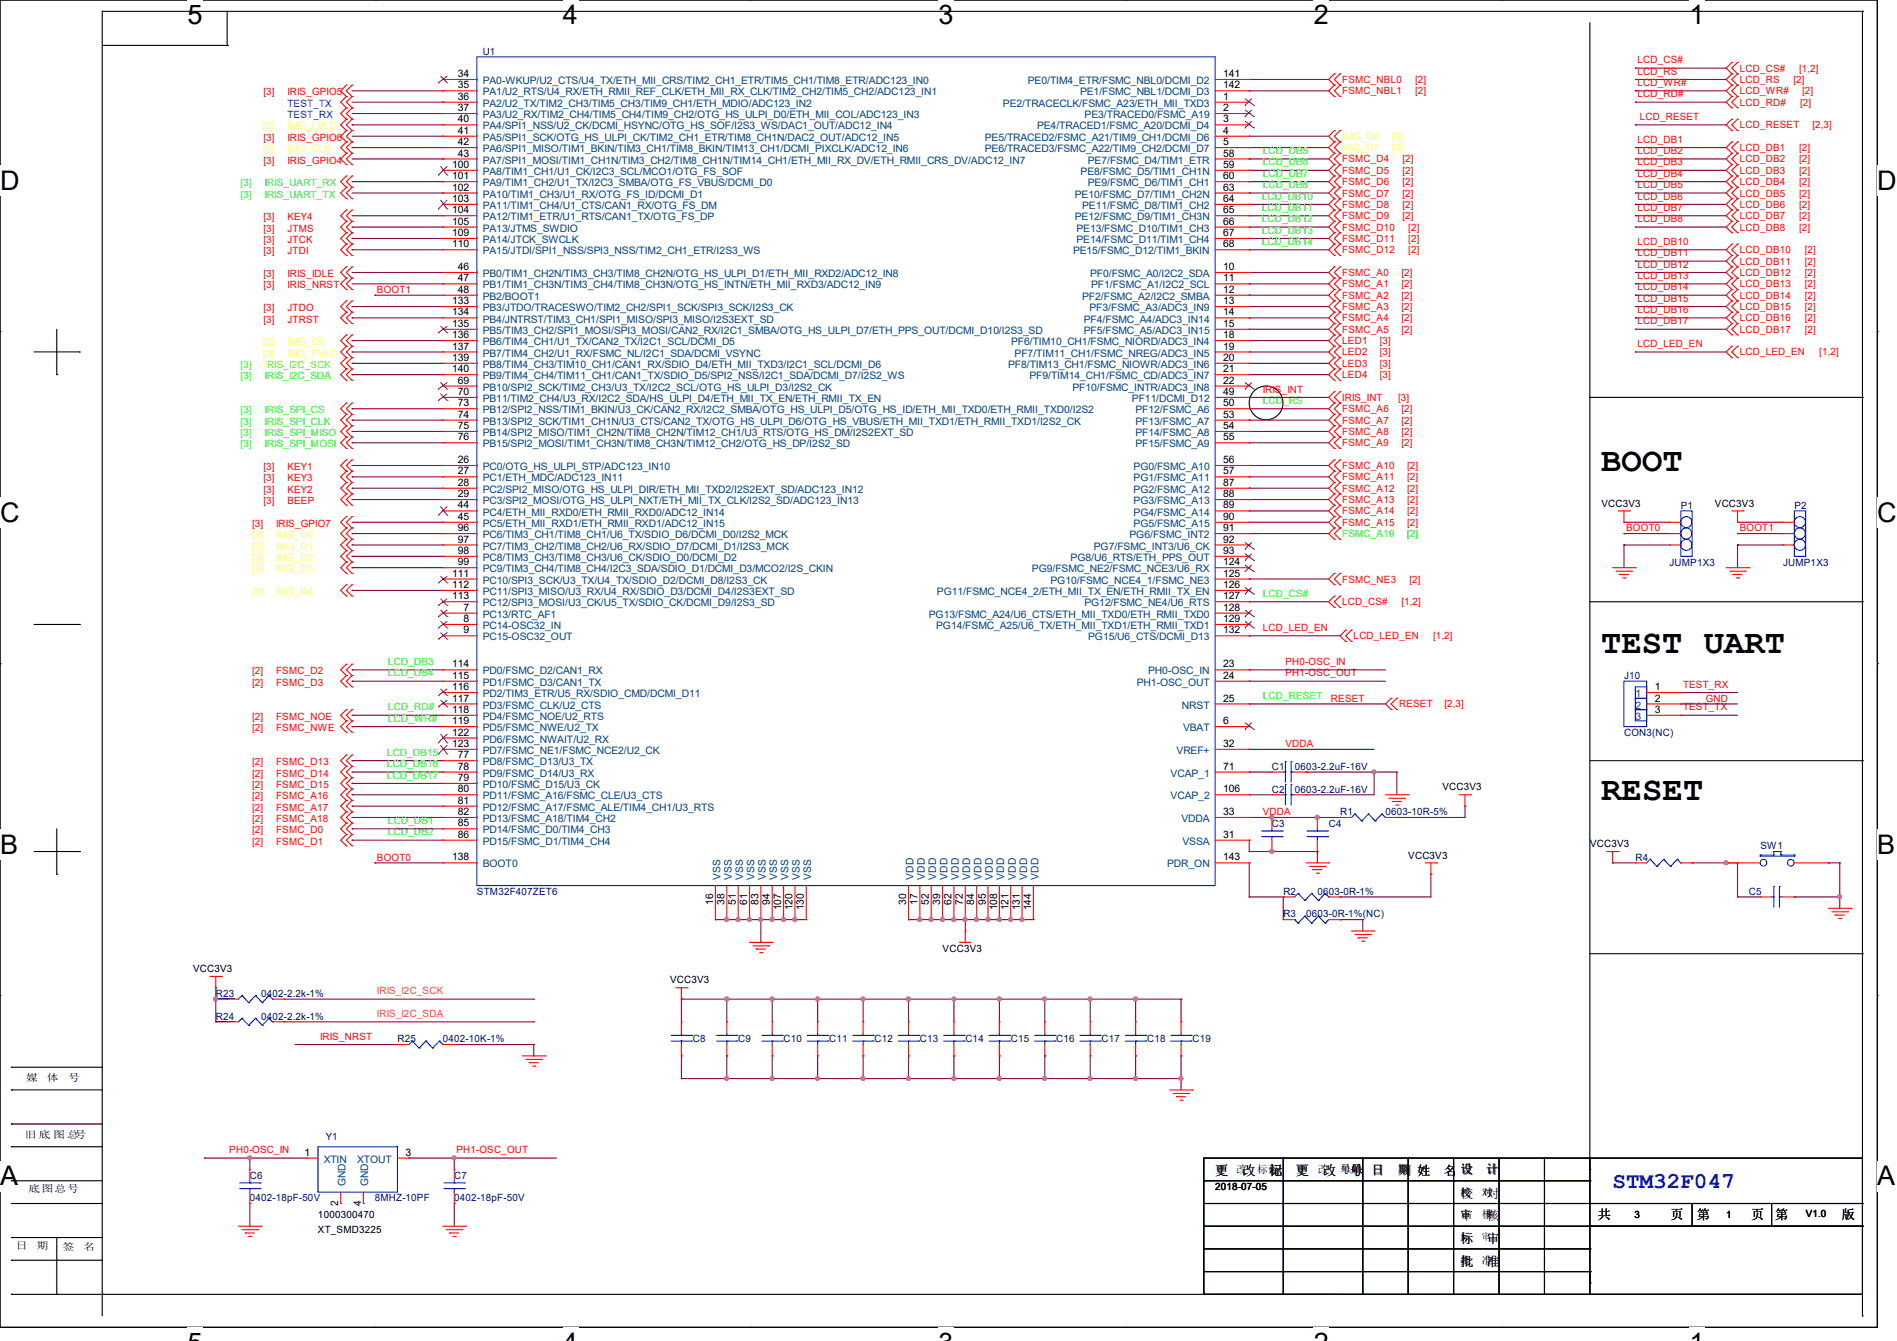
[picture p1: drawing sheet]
<svg xmlns="http://www.w3.org/2000/svg" width="297mm" height="210mm" viewBox="0 0 297 210" stroke-linecap="round" stroke-linejoin="round" font-family="sans-serif">
<defs><g id="words">
<g font-size="5.3">
<text x="250.7" y="73.8">BOOT</text>
<text x="250.7" y="102.2">TEST UART</text>
<text x="250.7" y="125.3">RESET</text>
</g>
<g font-size="4.2">
<text x="29.4" y="3.8">5</text>
<text x="88.1" y="3.8">4</text>
<text x="146.9" y="3.8">3</text>
<text x="205.7" y="3.8">2</text>
<text x="264.5" y="3.8">1</text>
<text x="0" y="29.8">D</text>
<text x="293.9" y="29.8">D</text>
<text x="0" y="81.7">C</text>
<text x="293.9" y="81.7">C</text>
<text x="0" y="133.7">B</text>
<text x="293.9" y="133.7">B</text>
<text x="0" y="185.6">A</text>
<text x="293.9" y="185.6">A</text>
</g>
<text font-size="3.6" fill="#00f" x="252.5" y="186.1">STM32F047</text>
<g font-size="2.1">
<text x="194.5" y="184.1">改</text>
<text x="198.7" y="184.1">标</text>
<text x="198.7" y="184.1">记</text>
<text x="202.9" y="184.1">更</text>
<text x="207.1" y="184.1">改</text>
<text x="211.3" y="184.1">单</text>
<text x="211.3" y="184.1">号</text>
<text x="250.1" y="191">共</text>
<text x="261.5" y="191">页</text>
<text x="265.6" y="191">第</text>
<text x="274.1" y="191">页</text>
<text x="277.9" y="191">第</text>
<text x="288.4" y="191">版</text>
</g>
<g font-size="2">
<text x="214.8" y="184">日</text>
<text x="221.9" y="184">姓</text>
<text x="226.1" y="184">名</text>
<text x="232.8" y="187.5">对</text>
<text x="228.6" y="194.6">标</text>
<text x="232.8" y="194.6">审</text>
<text x="232.8" y="198.2">准</text>
</g>
<g font-size="1.8">
<text x="218.8" y="183.8">期</text>
<text x="228.6" y="183.6">设</text>
<text x="232.7" y="183.6">计</text>
</g>
<g font-size="1.7">
<text x="190.2" y="183.7">更</text>
<text x="193.5" y="183.7">改</text>
<text x="196.8" y="183.7">标记</text>
<text x="206.3" y="183.7">改</text>
<text x="209.8" y="183.7">单</text>
<text x="209.8" y="183.7">号</text>
<text x="228.6" y="187.2">校</text>
<text x="228.6" y="190.8">审</text>
<text x="232" y="187.2">对</text>
<text x="232" y="190.8">核</text>
<text x="232.5" y="190.8">核</text>
<text x="228.6" y="197.9">批</text>
<text x="232" y="197.9">准</text>
</g>
<g font-size="1.6" fill="#000080">
<text x="75.6" y="8.6">U1</text>
<text x="263.2" y="79.7">P1</text>
<text x="280.9" y="79.7">P2</text>
<text x="261.4" y="88.6">JUMP1X3</text>
<text x="279.2" y="88.6">JUMP1X3</text>
<text x="254.3" y="106.3">J10</text>
<text x="254.3" y="115.2">CON3(NC)</text>
<text x="199.1" y="120.6">C1</text>
<text x="199.1" y="124.1">C2</text>
<text x="202.7" y="120.6">0603-2.2uF-16V</text>
<text x="202.7" y="124.1">0603-2.2uF-16V</text>
<text x="199.1" y="129.5">C3</text>
<text x="208" y="129.5">C4</text>
<text x="209.8" y="127.7">R1</text>
<text x="216.9" y="127.7">0603-10R-5%</text>
<text x="256" y="134.8">R4</text>
<text x="275.6" y="133">SW1</text>
<text x="74.7" y="140.1">STM32F407ZET6</text>
<text x="200.9" y="140.1">R2</text>
<text x="200.9" y="143.7">R3</text>
<text x="204.5" y="143.7">0603-0R-1%(NC)</text>
<text x="206.3" y="140.1">0603-0R-1%</text>
<text x="273.8" y="140.1">C5</text>
<text x="33.8" y="156.1">R23</text>
<text x="33.8" y="159.7">R24</text>
<text x="40.9" y="156.1">0402-2.2k-1%</text>
<text x="40.9" y="159.7">0402-2.2k-1%</text>
<text x="62.2" y="163.2">R25</text>
<text x="69.3" y="163.2">0402-10K-1%</text>
<text x="108.5" y="163.2">C8</text>
<text x="115.6" y="163.2">C9</text>
<text x="122.7" y="163.2">C10</text>
<text x="129.8" y="163.2">C11</text>
<text x="136.9" y="163.2">C12</text>
<text x="144" y="163.2">C13</text>
<text x="151.1" y="163.2">C14</text>
<text x="158.3" y="163.2">C15</text>
<text x="165.4" y="163.2">C16</text>
<text x="172.5" y="163.2">C17</text>
<text x="179.6" y="163.2">C18</text>
<text x="186.7" y="163.2">C19</text>
<text x="51" y="178.5">Y1</text>
<text x="39.1" y="184.6">C6</text>
<text x="71.1" y="184.6">C7</text>
<text x="39.1" y="188.1">0402-18pF-50V</text>
<text x="58.7" y="188.1">8MHZ-10PF</text>
<text x="71.1" y="188.1">0402-18pF-50V</text>
</g>
<g font-size="1.6" fill="#f00">
<text x="256.4" y="9.9">LCD_CS#</text>
<text x="256.4" y="11.7">LCD_RS</text>
<text x="272.4" y="11.2">LCD_CS#</text>
<text x="281.7" y="11.2">[1,2]</text>
<text x="41.2" y="14.9">[3]</text>
<text x="45" y="14.9">IRIS_GPIO5</text>
<text x="210.2" y="14.8">FSMC_NBL1</text>
<text x="210.2" y="13">FSMC_NBL0</text>
<text x="221.5" y="14.8">[2]</text>
<text x="221.5" y="13">[2]</text>
<text x="256.4" y="13.5">LCD_WR#</text>
<text x="256.4" y="15.2">LCD_RD#</text>
<text x="272.4" y="13">LCD_RS</text>
<text x="272.4" y="14.8">LCD_WR#</text>
<text x="272.4" y="16.6">LCD_RD#</text>
<text x="280.8" y="13">[2]</text>
<text x="281.8" y="16.6">[2]</text>
<text x="282.2" y="14.8">[2]</text>
<text x="41.2" y="22.1">[3]</text>
<text x="45" y="22.1">IRIS_GPIO6</text>
<text x="256.4" y="22.4">LCD_DB1</text>
<text x="256.7" y="18.8">LCD_RESET</text>
<text x="272.4" y="23.7">LCD_DB1</text>
<text x="272.4" y="20.1">LCD_RESET</text>
<text x="281.7" y="23.7">[2]</text>
<text x="283.8" y="20.1">[2,3]</text>
<text x="41.2" y="25.6">[3]</text>
<text x="45" y="25.6">IRIS_GPIO4</text>
<text x="210.2" y="25.4">FSMC_D4</text>
<text x="210.2" y="27.2">FSMC_D5</text>
<text x="210.2" y="29">FSMC_D6</text>
<text x="219.6" y="25.4">[2]</text>
<text x="219.6" y="27.2">[2]</text>
<text x="219.6" y="29">[2]</text>
<text x="256.4" y="24.1">LCD_DB2</text>
<text x="256.4" y="25.9">LCD_DB3</text>
<text x="256.4" y="27.7">LCD_DB4</text>
<text x="256.4" y="29.5">LCD_DB5</text>
<text x="272.4" y="25.4">LCD_DB2</text>
<text x="272.4" y="27.2">LCD_DB3</text>
<text x="272.4" y="29">LCD_DB4</text>
<text x="281.7" y="25.4">[2]</text>
<text x="281.7" y="27.2">[2]</text>
<text x="281.7" y="29">[2]</text>
<text x="41.2" y="34.5">[3]</text>
<text x="45" y="34.5">KEY4</text>
<text x="210.2" y="30.8">FSMC_D7</text>
<text x="210.2" y="32.6">FSMC_D8</text>
<text x="210.2" y="34.3">FSMC_D9</text>
<text x="219.6" y="30.8">[2]</text>
<text x="219.6" y="32.6">[2]</text>
<text x="219.6" y="34.3">[2]</text>
<text x="256.4" y="31.2">LCD_DB6</text>
<text x="256.4" y="33">LCD_DB7</text>
<text x="256.4" y="34.8">LCD_DB8</text>
<text x="272.4" y="30.8">LCD_DB5</text>
<text x="272.4" y="32.6">LCD_DB6</text>
<text x="272.4" y="34.3">LCD_DB7</text>
<text x="281.7" y="30.8">[2]</text>
<text x="281.7" y="32.6">[2]</text>
<text x="281.7" y="34.3">[2]</text>
<text x="41.2" y="39.8">[3]</text>
<text x="41.2" y="38.1">[3]</text>
<text x="41.2" y="36.3">[3]</text>
<text x="45" y="39.8">JTDI</text>
<text x="45" y="38.1">JTCK</text>
<text x="45" y="36.3">JTMS</text>
<text x="210.2" y="36.1">FSMC_D10</text>
<text x="210.2" y="37.9">FSMC_D11</text>
<text x="210.2" y="39.7">FSMC_D12</text>
<text x="220.5" y="36.1">[2]</text>
<text x="220.5" y="37.9">[2]</text>
<text x="220.5" y="39.7">[2]</text>
<text x="256.4" y="38.4">LCD_DB10</text>
<text x="256.4" y="40.1">LCD_DB11</text>
<text x="256.4" y="41.9">LCD_DB12</text>
<text x="272.4" y="36.1">LCD_DB8</text>
<text x="272.4" y="39.7">LCD_DB10</text>
<text x="272.4" y="41.4">LCD_DB11</text>
<text x="281.7" y="36.1">[2]</text>
<text x="282.6" y="39.7">[2]</text>
<text x="282.6" y="41.4">[2]</text>
<text x="41.2" y="45.2">[3]</text>
<text x="41.2" y="43.4">[3]</text>
<text x="45" y="45.2">IRIS_NRST</text>
<text x="45" y="43.4">IRIS_IDLE</text>
<text x="59" y="45.9">BOOT1</text>
<text x="210.2" y="43.2">FSMC_A0</text>
<text x="210.2" y="45">FSMC_A1</text>
<text x="210.2" y="46.8">FSMC_A2</text>
<text x="219.4" y="43.2">[2]</text>
<text x="219.4" y="45">[2]</text>
<text x="219.4" y="46.8">[2]</text>
<text x="256.4" y="43.7">LCD_DB13</text>
<text x="256.4" y="45.5">LCD_DB14</text>
<text x="256.4" y="47.2">LCD_DB15</text>
<text x="272.4" y="43.2">LCD_DB12</text>
<text x="272.4" y="45">LCD_DB13</text>
<text x="272.4" y="46.8">LCD_DB14</text>
<text x="282.6" y="43.2">[2]</text>
<text x="282.6" y="45">[2]</text>
<text x="282.6" y="46.8">[2]</text>
<text x="41.2" y="50.5">[3]</text>
<text x="41.2" y="48.7">[3]</text>
<text x="45" y="50.5">JTRST</text>
<text x="45" y="48.7">JTDO</text>
<text x="210.2" y="48.6">FSMC_A3</text>
<text x="210.2" y="50.3">FSMC_A4</text>
<text x="210.2" y="52.1">FSMC_A5</text>
<text x="210.2" y="53.9">LED1</text>
<text x="216" y="53.9">[3]</text>
<text x="219.4" y="48.6">[2]</text>
<text x="219.4" y="50.3">[2]</text>
<text x="219.4" y="52.1">[2]</text>
<text x="256.4" y="49">LCD_DB16</text>
<text x="256.4" y="50.8">LCD_DB17</text>
<text x="272.4" y="48.6">LCD_DB15</text>
<text x="272.4" y="50.3">LCD_DB16</text>
<text x="272.4" y="52.1">LCD_DB17</text>
<text x="282.6" y="48.6">[2]</text>
<text x="282.6" y="50.3">[2]</text>
<text x="282.6" y="52.1">[2]</text>
<text x="210.2" y="55.7">LED2</text>
<text x="210.2" y="57.4">LED3</text>
<text x="210.2" y="59.2">LED4</text>
<text x="216" y="55.7">[3]</text>
<text x="216" y="57.4">[3]</text>
<text x="216" y="59.2">[3]</text>
<text x="256.4" y="54.4">LCD_LED_EN</text>
<text x="272.4" y="55.7">LCD_LED_EN</text>
<text x="284.8" y="55.7">[1,2]</text>
<text x="197.7" y="61.5">IRIS_INT</text>
<text x="210.2" y="64.6">FSMC_A6</text>
<text x="210.2" y="62.8">IRIS_INT</text>
<text x="218.9" y="62.8">[3]</text>
<text x="219.4" y="64.6">[2]</text>
<text x="210.2" y="66.3">FSMC_A7</text>
<text x="210.2" y="68.1">FSMC_A8</text>
<text x="210.2" y="69.9">FSMC_A9</text>
<text x="219.4" y="66.3">[2]</text>
<text x="219.4" y="68.1">[2]</text>
<text x="219.4" y="69.9">[2]</text>
<text x="41.2" y="75.4">[3]</text>
<text x="41.2" y="73.6">[3]</text>
<text x="41.2" y="77.2">[3]</text>
<text x="45" y="75.4">KEY3</text>
<text x="45" y="73.6">KEY1</text>
<text x="45" y="77.2">KEY2</text>
<text x="210.2" y="73.4">FSMC_A10</text>
<text x="210.2" y="75.2">FSMC_A11</text>
<text x="210.2" y="77">FSMC_A12</text>
<text x="220.3" y="73.4">[2]</text>
<text x="220.3" y="75.2">[2]</text>
<text x="220.3" y="77">[2]</text>
<text x="39.5" y="82.5">[3]</text>
<text x="41.2" y="79">[3]</text>
<text x="43.2" y="82.5">IRIS_GPIO7</text>
<text x="45" y="79">BEEP</text>
<text x="210.2" y="78.8">FSMC_A13</text>
<text x="210.2" y="80.6">FSMC_A14</text>
<text x="210.2" y="82.3">FSMC_A15</text>
<text x="220.3" y="78.8">[2]</text>
<text x="220.3" y="80.6">[2]</text>
<text x="220.3" y="82.3">[2]</text>
<text x="254.6" y="83.2">BOOT0</text>
<text x="272.4" y="83.2">BOOT1</text>
<text x="210.2" y="91.2">FSMC_NE3</text>
<text x="210.2" y="94.8">LCD_CS#</text>
<text x="219.4" y="94.8">[1,2]</text>
<text x="220.7" y="91.2">[2]</text>
<text x="197.7" y="98.8">LCD_LED_EN</text>
<text x="211.9" y="100.1">LCD_LED_EN</text>
<text x="224.4" y="100.1">[1,2]</text>
<text x="39.5" y="105.6">[2]</text>
<text x="39.5" y="107.4">[2]</text>
<text x="43.2" y="105.6">FSMC_D2</text>
<text x="43.2" y="107.4">FSMC_D3</text>
<text x="201.3" y="105.9">PH1-OSC_OUT</text>
<text x="201.3" y="104.1">PH0-OSC_IN</text>
<text x="263.5" y="107.7">TEST_RX</text>
<text x="39.5" y="112.7">[2]</text>
<text x="43.2" y="112.7">FSMC_NOE</text>
<text x="208.4" y="109.9">RESET</text>
<text x="219" y="110.8">RESET</text>
<text x="226.2" y="110.8">[2,3]</text>
<text x="263.5" y="111.3">TEST_TX</text>
<text x="267.1" y="109.9">GND</text>
<text x="39.5" y="119.8">[2]</text>
<text x="39.5" y="114.5">[2]</text>
<text x="43.2" y="119.8">FSMC_D13</text>
<text x="43.2" y="114.5">FSMC_NWE</text>
<text x="201.3" y="117">VDDA</text>
<text x="39.5" y="121.6">[2]</text>
<text x="39.5" y="123.4">[2]</text>
<text x="39.5" y="125.2">[2]</text>
<text x="43.2" y="121.6">FSMC_D14</text>
<text x="43.2" y="123.4">FSMC_D15</text>
<text x="43.2" y="125.2">FSMC_A16</text>
<text x="39.5" y="128.7">[2]</text>
<text x="39.5" y="127">[2]</text>
<text x="39.5" y="130.5">[2]</text>
<text x="43.2" y="128.7">FSMC_A18</text>
<text x="43.2" y="127">FSMC_A17</text>
<text x="43.2" y="130.5">FSMC_D0</text>
<text x="197.7" y="127.7">VDDA</text>
<text x="39.5" y="132.3">[2]</text>
<text x="43.2" y="132.3">FSMC_D1</text>
<text x="59" y="134.8">BOOT0</text>
<text x="50.1" y="162.8">IRIS_NRST</text>
<text x="35.9" y="180.6">PH0-OSC_IN</text>
<text x="71.5" y="180.6">PH1-OSC_OUT</text>
</g>
<g font-size="1.6" fill="#00f">
<text x="45" y="16.7">TEST_TX</text>
<text x="45" y="18.5">TEST_RX</text>
</g>
<g font-size="1.6">
<text x="71.7" y="12.1">34</text>
<text x="71.7" y="13.8">35</text>
<text x="71.7" y="15.6">36</text>
<text x="71.7" y="17.4">37</text>
<text x="191.5" y="12.1">141</text>
<text x="191.5" y="13.8">142</text>
<text x="191.5" y="15.6">1</text>
<text x="191.5" y="17.4">2</text>
<text x="71.7" y="19.2">40</text>
<text x="71.7" y="21">41</text>
<text x="71.7" y="22.7">42</text>
<text x="191.5" y="19.2">3</text>
<text x="191.5" y="21">4</text>
<text x="191.5" y="22.7">5</text>
<text x="70.8" y="26.3">100</text>
<text x="70.8" y="28.1">101</text>
<text x="70.8" y="29.8">102</text>
<text x="71.7" y="24.5">43</text>
<text x="191.5" y="24.5">58</text>
<text x="191.5" y="26.3">59</text>
<text x="191.5" y="28.1">60</text>
<text x="191.5" y="29.8">63</text>
<text x="70.8" y="31.6">103</text>
<text x="70.8" y="33.4">104</text>
<text x="70.8" y="35.2">105</text>
<text x="191.5" y="31.6">64</text>
<text x="191.5" y="33.4">65</text>
<text x="191.5" y="35.2">66</text>
<text x="70.8" y="37">109</text>
<text x="70.8" y="38.7">110</text>
<text x="191.5" y="37">67</text>
<text x="191.5" y="38.7">68</text>
<text x="70.8" y="47.6">133</text>
<text x="71.7" y="42.3">46</text>
<text x="71.7" y="44.1">47</text>
<text x="71.7" y="45.8">48</text>
<text x="191.5" y="42.3">10</text>
<text x="191.5" y="44.1">11</text>
<text x="191.5" y="45.8">12</text>
<text x="191.5" y="47.6">13</text>
<text x="70.8" y="49.4">134</text>
<text x="70.8" y="51.2">135</text>
<text x="70.8" y="53">136</text>
<text x="191.5" y="49.4">14</text>
<text x="191.5" y="51.2">15</text>
<text x="191.5" y="53">18</text>
<text x="70.8" y="54.7">137</text>
<text x="70.8" y="56.5">139</text>
<text x="70.8" y="58.3">140</text>
<text x="191.5" y="54.7">19</text>
<text x="191.5" y="56.5">20</text>
<text x="191.5" y="58.3">21</text>
<text x="71.7" y="60.1">69</text>
<text x="71.7" y="61.8">70</text>
<text x="71.7" y="63.6">73</text>
<text x="71.7" y="65.4">74</text>
<text x="191.5" y="60.1">22</text>
<text x="191.5" y="61.8">49</text>
<text x="191.5" y="63.6">50</text>
<text x="191.5" y="65.4">53</text>
<text x="71.7" y="67.2">75</text>
<text x="71.7" y="69">76</text>
<text x="191.5" y="67.2">54</text>
<text x="191.5" y="69">55</text>
<text x="71.7" y="72.5">26</text>
<text x="71.7" y="74.3">27</text>
<text x="71.7" y="76.1">28</text>
<text x="71.7" y="77.9">29</text>
<text x="191.5" y="72.5">56</text>
<text x="191.5" y="74.3">57</text>
<text x="191.5" y="76.1">87</text>
<text x="191.5" y="77.9">88</text>
<text x="71.7" y="79.6">44</text>
<text x="71.7" y="81.4">45</text>
<text x="71.7" y="83.2">96</text>
<text x="191.5" y="79.6">89</text>
<text x="191.5" y="81.4">90</text>
<text x="191.5" y="83.2">91</text>
<text x="250.7" y="79.3">VCC3V3</text>
<text x="268.5" y="79.3">VCC3V3</text>
<text x="71.7" y="85">97</text>
<text x="71.7" y="86.7">98</text>
<text x="71.7" y="88.5">99</text>
<text x="191.5" y="85">92</text>
<text x="191.5" y="86.7">93</text>
<text x="191.5" y="88.5">124</text>
<text x="70.8" y="90.3">111</text>
<text x="70.8" y="92.1">112</text>
<text x="70.8" y="93.9">113</text>
<text x="72.6" y="95.6">7</text>
<text x="191.5" y="90.3">125</text>
<text x="191.5" y="92.1">126</text>
<text x="191.5" y="93.9">127</text>
<text x="191.5" y="95.6">128</text>
<text x="72.6" y="97.4">8</text>
<text x="72.6" y="99.2">9</text>
<text x="191.5" y="97.4">129</text>
<text x="191.5" y="99.2">132</text>
<text x="70.8" y="104.5">114</text>
<text x="70.8" y="106.3">115</text>
<text x="191.5" y="104.5">23</text>
<text x="191.5" y="106.3">24</text>
<text x="70.8" y="108.1">116</text>
<text x="70.8" y="109.9">117</text>
<text x="70.8" y="111.6">118</text>
<text x="70.8" y="113.4">119</text>
<text x="191.5" y="109.9">25</text>
<text x="191.5" y="113.4">6</text>
<text x="259.1" y="108.1">1</text>
<text x="259.1" y="109.9">2</text>
<text x="259.1" y="111.6">3</text>
<text x="70.8" y="115.2">122</text>
<text x="70.8" y="117">123</text>
<text x="71.7" y="118.7">77</text>
<text x="191.5" y="117">32</text>
<text x="71.7" y="120.5">78</text>
<text x="71.7" y="122.3">79</text>
<text x="71.7" y="124.1">80</text>
<text x="71.7" y="125.9">81</text>
<text x="191.5" y="120.5">71</text>
<text x="191.5" y="124.1">106</text>
<text x="225.8" y="123.8">VCC3V3</text>
<text x="71.7" y="127.6">82</text>
<text x="71.7" y="129.4">85</text>
<text x="71.7" y="131.2">86</text>
<text x="191.5" y="127.6">33</text>
<text x="191.5" y="131.2">31</text>
<text x="70.8" y="134.7">138</text>
<text x="191.5" y="134.7">143</text>
<text x="220.5" y="134.5">VCC3V3</text>
<text x="248.9" y="132.7">VCC3V3</text>
<text x="111.6" y="141.7" transform="rotate(-90 111.6 141.7)">16</text>
<text x="113.4" y="141.7" transform="rotate(-90 113.4 141.7)">38</text>
<text x="115.2" y="141.7" transform="rotate(-90 115.2 141.7)">51</text>
<text x="117" y="141.7" transform="rotate(-90 117 141.7)">61</text>
<text x="118.8" y="141.7" transform="rotate(-90 118.8 141.7)">83</text>
<text x="120.5" y="141.7" transform="rotate(-90 120.5 141.7)">94</text>
<text x="122.3" y="142.6" transform="rotate(-90 122.3 142.6)">107</text>
<text x="124.1" y="142.6" transform="rotate(-90 124.1 142.6)">120</text>
<text x="125.9" y="142.6" transform="rotate(-90 125.9 142.6)">130</text>
<text x="141.9" y="141.7" transform="rotate(-90 141.9 141.7)">30</text>
<text x="143.6" y="141.7" transform="rotate(-90 143.6 141.7)">17</text>
<text x="145.4" y="141.7" transform="rotate(-90 145.4 141.7)">52</text>
<text x="147.2" y="141.7" transform="rotate(-90 147.2 141.7)">39</text>
<text x="149" y="141.7" transform="rotate(-90 149 141.7)">62</text>
<text x="150.8" y="141.7" transform="rotate(-90 150.8 141.7)">72</text>
<text x="152.5" y="141.7" transform="rotate(-90 152.5 141.7)">84</text>
<text x="154.3" y="141.7" transform="rotate(-90 154.3 141.7)">95</text>
<text x="156.1" y="142.6" transform="rotate(-90 156.1 142.6)">108</text>
<text x="157.9" y="142.6" transform="rotate(-90 157.9 142.6)">121</text>
<text x="159.7" y="142.6" transform="rotate(-90 159.7 142.6)">131</text>
<text x="161.4" y="142.6" transform="rotate(-90 161.4 142.6)">144</text>
<text x="147.6" y="149">VCC3V3</text>
<text x="30.2" y="152.2">VCC3V3</text>
<text x="104.9" y="154">VCC3V3</text>
<text x="4.1" y="169.2">媒</text>
<text x="7.3" y="169.2">体</text>
<text x="10.7" y="169.2">号</text>
<text x="3.9" y="178.1">旧 底 图 总</text>
<text x="11.6" y="178.1">号</text>
<text x="47.7" y="181">1</text>
<text x="63.5" y="181">3</text>
<text x="4.4" y="186.7">底图总号</text>
<text x="49.8" y="190.8">1000300470</text>
<text x="53" y="188.8" transform="rotate(-90 53 188.8)">2</text>
<text x="56.5" y="188.8" transform="rotate(-90 56.5 188.8)">4</text>
<text x="190.3" y="186.4">2018-07-05</text>
<text x="255.9" y="190.8">3</text>
<text x="270.3" y="190.8">1</text>
<text x="282.7" y="190.6">V1.0</text>
<text x="2.5" y="195.6">日</text>
<text x="5.7" y="195.6">期</text>
<text x="9.8" y="195.7">签</text>
<text x="13" y="195.7">名</text>
<text x="49.8" y="193.1">XT_SMD3225</text>
</g>
<g font-size="1.6" fill="#004080">
<text x="75.6" y="13.2">PA0-WKUP/U2_CTS/U4_TX/ETH_MII_CRS/TIM2_CH1_ETR/TIM5_CH1/TIM8_ETR/ADC123_IN0</text>
<text x="75.6" y="14.9">PA1/U2_RTS/U4_RX/ETH_RMII_REF_CLK/ETH_MII_RX_CLK/TIM2_CH2/TIM5_CH2/ADC123_IN1</text>
<text x="75.6" y="16.7">PA2/U2_TX/TIM2_CH3/TIM5_CH3/TIM9_CH1/ETH_MDIO/ADC123_IN2</text>
<text x="157" y="16.7">PE2/TRACECLK/FSMC_A23/ETH_MII_TXD3</text>
<text x="160.9" y="13.2">PE0/TIM4_ETR/FSMC_NBL0/DCMI_D2</text>
<text x="169.1" y="14.9">PE1/FSMC_NBL1/DCMI_D3</text>
<text x="75.6" y="18.5">PA3/U2_RX/TIM2_CH4/TIM5_CH4/TIM9_CH2/OTG_HS_ULPI_D0/ETH_MII_COL/ADC123_IN3</text>
<text x="75.6" y="20.3">PA4/SPI1_NSS/U2_CK/DCMI_HSYNC/OTG_HS_SOF/I2S3_WS/DAC1_OUT/ADC12_IN4</text>
<text x="75.6" y="22.1">PA5/SPI1_SCK/OTG_HS_ULPI_CK/TIM2_CH1_ETR/TIM8_CH1N/DAC2_OUT/ADC12_IN5</text>
<text x="75.6" y="23.8">PA6/SPI1_MISO/TIM1_BKIN/TIM3_CH1/TIM8_BKIN/TIM13_CH1/DCMI_PIXCLK/ADC12_IN6</text>
<text x="154.2" y="22.1">PE5/TRACED2/FSMC_A21/TIM9_CH1/DCMI_D6</text>
<text x="154.2" y="23.8">PE6/TRACED3/FSMC_A22/TIM9_CH2/DCMI_D7</text>
<text x="162.4" y="20.3">PE4/TRACED1/FSMC_A20/DCMI_D4</text>
<text x="169.8" y="18.5">PE3/TRACED0/FSMC_A19</text>
<text x="75.6" y="25.6">PA7/SPI1_MOSI/TIM1_CH1N/TIM3_CH2/TIM8_CH1N/TIM14_CH1/ETH_MII_RX_DV/ETH_RMII_CRS_DV/ADC12_IN7</text>
<text x="75.6" y="27.4">PA8/TIM1_CH1/U1_CK/I2C3_SCL/MCO1/OTG_FS_SOF</text>
<text x="75.6" y="29.2">PA9/TIM1_CH2/U1_TX/I2C3_SMBA/OTG_FS_VBUS/DCMI_D0</text>
<text x="169.2" y="27.4">PE8/FSMC_D5/TIM1_CH1N</text>
<text x="170.3" y="25.6">PE7/FSMC_D4/TIM1_ETR</text>
<text x="170.3" y="29.2">PE9/FSMC_D6/TIM1_CH1</text>
<text x="75.6" y="30.9">PA10/TIM1_CH3/U1_RX/OTG_FS_ID/DCMI_D1</text>
<text x="75.6" y="32.7">PA11/TIM1_CH4/U1_CTS/CAN1_RX/OTG_FS_DM</text>
<text x="75.6" y="34.5">PA12/TIM1_ETR/U1_RTS/CAN1_TX/OTG_FS_DP</text>
<text x="168.3" y="30.9">PE10/FSMC_D7/TIM1_CH2N</text>
<text x="168.3" y="34.5">PE12/FSMC_D9/TIM1_CH3N</text>
<text x="169.4" y="32.7">PE11/FSMC_D8/TIM1_CH2</text>
<text x="75.6" y="36.3">PA13/JTMS_SWDIO</text>
<text x="75.6" y="38.1">PA14/JTCK_SWCLK</text>
<text x="75.6" y="39.8">PA15/JTDI/SPI1_NSS/SPI3_NSS/TIM2_CH1_ETR/I2S3_WS</text>
<text x="168" y="39.8">PE15/FSMC_D12/TIM1_BKIN</text>
<text x="168.5" y="36.3">PE13/FSMC_D10/TIM1_CH3</text>
<text x="168.5" y="38.1">PE14/FSMC_D11/TIM1_CH4</text>
<text x="75.6" y="43.4">PB0/TIM1_CH2N/TIM3_CH3/TIM8_CH2N/OTG_HS_ULPI_D1/ETH_MII_RXD2/ADC12_IN8</text>
<text x="75.6" y="45.2">PB1/TIM1_CH3N/TIM3_CH4/TIM8_CH3N/OTG_HS_INTN/ETH_MII_RXD3/ADC12_IN9</text>
<text x="75.6" y="46.9">PB2/BOOT1</text>
<text x="169.4" y="46.9">PF2/FSMC_A2/I2C2_SMBA</text>
<text x="170.7" y="43.4">PF0/FSMC_A0/I2C2_SDA</text>
<text x="170.8" y="45.2">PF1/FSMC_A1/I2C2_SCL</text>
<text x="75.6" y="48.7">PB3/JTDO/TRACESWO/TIM2_CH2/SPI1_SCK/SPI3_SCK/I2S3_CK</text>
<text x="75.6" y="50.5">PB4/JNTRST/TIM3_CH1/SPI1_MISO/SPI3_MISO/I2S3EXT_SD</text>
<text x="75.6" y="52.3">PB5/TIM3_CH2/SPI1_MOSI/SPI3_MOSI/CAN2_RX/I2C1_SMBA/OTG_HS_ULPI_D7/ETH_PPS_OUT/DCMI_D10/I2S3_SD</text>
<text x="169.7" y="50.5">PF4/FSMC_A4/ADC3_IN14</text>
<text x="169.7" y="52.3">PF5/FSMC_A5/ADC3_IN15</text>
<text x="170.6" y="48.7">PF3/FSMC_A3/ADC3_IN9</text>
<text x="75.6" y="54.1">PB6/TIM4_CH1/U1_TX/CAN2_TX/I2C1_SCL/DCMI_D5</text>
<text x="75.6" y="55.8">PB7/TIM4_CH2/U1_RX/FSMC_NL/I2C1_SDA/DCMI_VSYNC</text>
<text x="75.6" y="57.6">PB8/TIM4_CH3/TIM10_CH1/CAN1_RX/SDIO_D4/ETH_MII_TXD3/I2C1_SCL/DCMI_D6</text>
<text x="75.6" y="59.4">PB9/TIM4_CH4/TIM11_CH1/CAN1_TX/SDIO_D5/SPI2_NSS/I2C1_SDA/DCMI_D7/I2S2_WS</text>
<text x="157.8" y="57.6">PF8/TIM13_CH1/FSMC_NIOWR/ADC3_IN6</text>
<text x="158.3" y="54.1">PF6/TIM10_CH1/FSMC_NIORD/ADC3_IN4</text>
<text x="158.8" y="55.8">PF7/TIM11_CH1/FSMC_NREG/ADC3_IN5</text>
<text x="161.2" y="59.4">PF9/TIM14_CH1/FSMC_CD/ADC3_IN7</text>
<text x="75.6" y="61.2">PB10/SPI2_SCK/TIM2_CH3/U3_TX/I2C2_SCL/OTG_HS_ULPI_D3/I2S2_CK</text>
<text x="75.6" y="63">PB11/TIM2_CH4/U3_RX/I2C2_SDA/HS_ULPI_D4/ETH_MII_TX_EN/ETH_RMII_TX_EN</text>
<text x="75.6" y="64.7">PB12/SPI2_NSS/TIM1_BKIN/U3_CK/CAN2_RX/I2C2_SMBA/OTG_HS_ULPI_D5/OTG_HS_ID/ETH_MII_TXD0/ETH_RMII_TXD0/I2S2</text>
<text x="167.9" y="61.2">PF10/FSMC_INTR/ADC3_IN8</text>
<text x="177.2" y="63">PF11/DCMI_D12</text>
<text x="177.8" y="64.7">PF12/FSMC_A6</text>
<text x="75.6" y="66.5">PB13/SPI2_SCK/TIM1_CH1N/U3_CTS/CAN2_TX/OTG_HS_ULPI_D6/OTG_HS_VBUS/ETH_MII_TXD1/ETH_RMII_TXD1/I2S2_CK</text>
<text x="75.6" y="68.3">PB14/SPI2_MISO/TIM1_CH2N/TIM8_CH2N/TIM12_CH1/U3_RTS/OTG_HS_DM/I2S2EXT_SD</text>
<text x="75.6" y="70.1">PB15/SPI2_MOSI/TIM1_CH3N/TIM8_CH3N/TIM12_CH2/OTG_HS_DP/I2S2_SD</text>
<text x="177.8" y="66.5">PF13/FSMC_A7</text>
<text x="177.8" y="68.3">PF14/FSMC_A8</text>
<text x="177.8" y="70.1">PF15/FSMC_A9</text>
<text x="75.6" y="73.6">PC0/OTG_HS_ULPI_STP/ADC123_IN10</text>
<text x="75.6" y="75.4">PC1/ETH_MDC/ADC123_IN11</text>
<text x="75.6" y="77.2">PC2/SPI2_MISO/OTG_HS_ULPI_DIR/ETH_MII_TXD2/I2S2EXT_SD/ADC123_IN12</text>
<text x="177.5" y="73.6">PG0/FSMC_A10</text>
<text x="177.5" y="75.4">PG1/FSMC_A11</text>
<text x="177.5" y="77.2">PG2/FSMC_A12</text>
<text x="75.6" y="79">PC3/SPI2_MOSI/OTG_HS_ULPI_NXT/ETH_MII_TX_CLK/I2S2_SD/ADC123_IN13</text>
<text x="75.6" y="80.7">PC4/ETH_MII_RXD0/ETH_RMII_RXD0/ADC12_IN14</text>
<text x="75.6" y="82.5">PC5/ETH_MII_RXD1/ETH_RMII_RXD1/ADC12_IN15</text>
<text x="177.5" y="79">PG3/FSMC_A13</text>
<text x="177.5" y="80.7">PG4/FSMC_A14</text>
<text x="177.5" y="82.5">PG5/FSMC_A15</text>
<text x="75.6" y="84.3">PC6/TIM3_CH1/TIM8_CH1/U6_TX/SDIO_D6/DCMI_D0/I2S2_MCK</text>
<text x="75.6" y="86.1">PC7/TIM3_CH2/TIM8_CH2/U6_RX/SDIO_D7/DCMI_D1/I2S3_MCK</text>
<text x="75.6" y="87.8">PC8/TIM3_CH3/TIM8_CH3/U6_CK/SDIO_D0/DCMI_D2</text>
<text x="75.6" y="89.6">PC9/TIM3_CH4/TIM8_CH4/I2C3_SDA/SDIO_D1/DCMI_D3/MCO2/I2S_CKIN</text>
<text x="161.6" y="89.6">PG9/FSMC_NE2/FSMC_NCE3/U6_RX</text>
<text x="167.6" y="87.8">PG8/U6_RTS/ETH_PPS_OUT</text>
<text x="171.3" y="86.1">PG7/FSMC_INT3/U6_CK</text>
<text x="176.8" y="84.3">PG6/FSMC_INT2</text>
<text x="75.6" y="91.4">PC10/SPI3_SCK/U3_TX/U4_TX/SDIO_D2/DCMI_D8/I2S3_CK</text>
<text x="75.6" y="93.2">PC11/SPI3_MISO/U3_RX/U4_RX/SDIO_D3/DCMI_D4/I2S3EXT_SD</text>
<text x="75.6" y="95">PC12/SPI3_MOSI/U3_CK/U5_TX/SDIO_CK/DCMI_D9/I2S3_SD</text>
<text x="146.7" y="93.2">PG11/FSMC_NCE4_2/ETH_MII_TX_EN/ETH_RMII_TX_EN</text>
<text x="164.5" y="91.4">PG10/FSMC_NCE4_1/FSMC_NE3</text>
<text x="169.8" y="95">PG12/FSMC_NE4/U6_RTS</text>
<text x="75.6" y="96.7">PC13/RTC_AF1</text>
<text x="75.6" y="98.5">PC14-OSC32_IN</text>
<text x="75.6" y="100.3">PC15-OSC32_OUT</text>
<text x="145.4" y="96.7">PG13/FSMC_A24/U6_CTS/ETH_MII_TXD0/ETH_RMII_TXD0</text>
<text x="146.6" y="98.5">PG14/FSMC_A25/U6_TX/ETH_MII_TXD1/ETH_RMII_TXD1</text>
<text x="170.4" y="100.3">PG15/U6_CTS/DCMI_D13</text>
<text x="75.6" y="105.6">PD0/FSMC_D2/CAN1_RX</text>
<text x="75.6" y="107.4">PD1/FSMC_D3/CAN1_TX</text>
<text x="178" y="107.4">PH1-OSC_OUT</text>
<text x="179.8" y="105.6">PH0-OSC_IN</text>
<text x="75.6" y="109.2">PD2/TIM3_ETR/U5_RX/SDIO_CMD/DCMI_D11</text>
<text x="75.6" y="111">PD3/FSMC_CLK/U2_CTS</text>
<text x="75.6" y="112.7">PD4/FSMC_NOE/U2_RTS</text>
<text x="185.1" y="111">NRST</text>
<text x="256.1" y="109.2">1</text>
<text x="256.1" y="111">2</text>
<text x="256.1" y="112.7">3</text>
<text x="75.6" y="114.5">PD5/FSMC_NWE/U2_TX</text>
<text x="75.6" y="116.3">PD6/FSMC_NWAIT/U2_RX</text>
<text x="75.6" y="118.1">PD7/FSMC_NE1/FSMC_NCE2/U2_CK</text>
<text x="75.6" y="119.8">PD8/FSMC_D13/U3_TX</text>
<text x="184.2" y="118.1">VREF+</text>
<text x="185.2" y="114.5">VBAT</text>
<text x="75.6" y="121.6">PD9/FSMC_D14/U3_RX</text>
<text x="75.6" y="123.4">PD10/FSMC_D15/U3_CK</text>
<text x="75.6" y="125.2">PD11/FSMC_A16/FSMC_CLE/U3_CTS</text>
<text x="183.3" y="121.6">VCAP_1</text>
<text x="183.3" y="125.2">VCAP_2</text>
<text x="75.6" y="127">PD12/FSMC_A17/FSMC_ALE/TIM4_CH1/U3_RTS</text>
<text x="75.6" y="128.7">PD13/FSMC_A18/TIM4_CH2</text>
<text x="75.6" y="130.5">PD14/FSMC_D0/TIM4_CH3</text>
<text x="185" y="128.7">VDDA</text>
<text x="75.6" y="132.3">PD15/FSMC_D1/TIM4_CH4</text>
<text x="75.6" y="135.8">BOOT0</text>
<text x="112.8" y="137.8" transform="rotate(-90 112.8 137.8)">VSS</text>
<text x="114.6" y="137.8" transform="rotate(-90 114.6 137.8)">VSS</text>
<text x="116.3" y="137.8" transform="rotate(-90 116.3 137.8)">VSS</text>
<text x="118.1" y="137.8" transform="rotate(-90 118.1 137.8)">VSS</text>
<text x="119.9" y="137.8" transform="rotate(-90 119.9 137.8)">VSS</text>
<text x="121.7" y="137.8" transform="rotate(-90 121.7 137.8)">VSS</text>
<text x="123.5" y="137.8" transform="rotate(-90 123.5 137.8)">VSS</text>
<text x="125.2" y="137.8" transform="rotate(-90 125.2 137.8)">VSS</text>
<text x="127" y="137.8" transform="rotate(-90 127 137.8)">VSS</text>
<text x="143" y="137.8" transform="rotate(-90 143 137.8)">VDD</text>
<text x="144.8" y="137.8" transform="rotate(-90 144.8 137.8)">VDD</text>
<text x="146.6" y="137.8" transform="rotate(-90 146.6 137.8)">VDD</text>
<text x="148.3" y="137.8" transform="rotate(-90 148.3 137.8)">VDD</text>
<text x="150.1" y="137.8" transform="rotate(-90 150.1 137.8)">VDD</text>
<text x="151.9" y="137.8" transform="rotate(-90 151.9 137.8)">VDD</text>
<text x="153.7" y="137.8" transform="rotate(-90 153.7 137.8)">VDD</text>
<text x="155.5" y="137.8" transform="rotate(-90 155.5 137.8)">VDD</text>
<text x="157.2" y="137.8" transform="rotate(-90 157.2 137.8)">VDD</text>
<text x="159" y="137.8" transform="rotate(-90 159 137.8)">VDD</text>
<text x="160.8" y="137.8" transform="rotate(-90 160.8 137.8)">VDD</text>
<text x="162.6" y="137.8" transform="rotate(-90 162.6 137.8)">VDD</text>
<text x="182.7" y="135.8">PDR_ON</text>
<text x="185.1" y="132.3">VSSA</text>
<text x="50.7" y="182.1">XTIN</text>
<text x="54.1" y="185.8" transform="rotate(-90 54.1 185.8)">GND</text>
<text x="55.9" y="182.1">XTOUT</text>
<text x="57.7" y="185.8" transform="rotate(-90 57.7 185.8)">GND</text>
</g>
<g font-size="1.6" fill="#ff0">
<text x="41.2" y="20.3">[3]</text>
<text x="41.2" y="23.8">[3]</text>
<text x="45" y="20.3">IMG_LVLD</text>
<text x="45" y="23.8">IMG_CLK</text>
<text x="210.2" y="21.9">IMG_D6</text>
<text x="210.2" y="23.7">IMG_D7</text>
<text x="218" y="21.9">[3]</text>
<text x="218" y="23.7">[3]</text>
<text x="41.2" y="54.1">[3]</text>
<text x="41.2" y="55.8">[3]</text>
<text x="45" y="54.1">IMG_D5</text>
<text x="45" y="55.8">IMG_FVLD</text>
<text x="39.5" y="84.3">[3]</text>
<text x="39.5" y="86.1">[3]</text>
<text x="39.5" y="87.8">[3]</text>
<text x="39.5" y="89.6">[3]</text>
<text x="43.2" y="84.3">IMG_D0</text>
<text x="43.2" y="86.1">IMG_D1</text>
<text x="43.2" y="87.8">IMG_D2</text>
<text x="43.2" y="89.6">IMG_D3</text>
<text x="39.5" y="93.2">[3]</text>
<text x="43.2" y="93.2">IMG_D4</text>
</g>
<g font-size="1.6" fill="#00ff80">
<text x="37.7" y="29.2">[3]</text>
<text x="41.4" y="29.2">IRIS_UART_RX</text>
</g>
<g font-size="1.6" fill="#0f0">
<text x="197.7" y="24.1">LCD_DB5</text>
<text x="197.7" y="25.9">LCD_DB6</text>
<text x="197.7" y="27.7">LCD_DB7</text>
<text x="197.7" y="29.5">LCD_DB8</text>
<text x="37.7" y="30.9">[3]</text>
<text x="41.4" y="30.9">IRIS_UART_TX</text>
<text x="197.5" y="31.2">LCD_DB10</text>
<text x="197.5" y="33">LCD_DB11</text>
<text x="197.5" y="34.8">LCD_DB12</text>
<text x="197.5" y="36.6">LCD_DB13</text>
<text x="197.5" y="38.4">LCD_DB14</text>
<text x="37.7" y="59.4">[3]</text>
<text x="41.4" y="59.4">IRIS_I2C_SDA</text>
<text x="37.7" y="64.7">[3]</text>
<text x="41.4" y="64.7">IRIS_SPI_CS</text>
<text x="197.7" y="63.2">LCD_RS</text>
<text x="37.7" y="66.5">[3]</text>
<text x="37.7" y="68.3">[3]</text>
<text x="37.7" y="70.1">[3]</text>
<text x="41.4" y="66.5">IRIS_SPI_CLK</text>
<text x="41.4" y="68.3">IRIS_SPI_MISO</text>
<text x="41.4" y="70.1">IRIS_SPI_MOSI</text>
<text x="210.2" y="84.1">FSMC_A19</text>
<text x="220.3" y="84.1">[2]</text>
<text x="197.7" y="93.5">LCD_CS#</text>
<text x="60.8" y="104.1">LCD_DB3</text>
<text x="60.8" y="105.9">LCD_DB4</text>
<text x="60.8" y="111.3">LCD_RD#</text>
<text x="60.8" y="113">LCD_WR#</text>
<text x="197.7" y="109.5">LCD_RESET</text>
<text x="60.6" y="118.4">LCD_DB15</text>
<text x="60.6" y="120.1">LCD_DB16</text>
<text x="60.6" y="121.9">LCD_DB17</text>
<text x="60.8" y="130.8">LCD_DB2</text>
<text x="60.8" y="129">LCD_DB1</text>
</g>
<g font-size="1.6" fill="#80ff00">
<text x="37.7" y="57.6">[3]</text>
<text x="41.4" y="57.6">IRIS_I2C_SCK</text>
</g>
<g font-size="1.6" fill="#ff8000">
<text x="59" y="155.7">IRIS_I2C_SCK</text>
<text x="59" y="159.3">IRIS_I2C_SDA</text>
</g>
<g font-size="1.5">
<text x="228.6" y="194.2">标</text>
<text x="231.9" y="194.2">审</text>
</g>
</g></defs>
<path d="M0 0h293.9v207.9h-293.9z" fill="none" stroke="#000" stroke-width=".17"/>
<g fill="#fff">
<path d="M29.4 0h2.3v4.7h-2.3z"/>
<path d="M29.4 207.9h2.3v2.1h-2.3z"/>
</g>
<path d="M58.8 0h.1M58.8 207.9h.1" fill="none" stroke="#000" stroke-width=".17"/>
<g fill="#fff">
<path d="M88.1 0h2.4v4.7h-2.4z"/>
<path d="M88.1 207.9h2.4v2.1h-2.4z"/>
</g>
<path d="M117.6 0h.1M117.6 207.9h.1" fill="none" stroke="#000" stroke-width=".17"/>
<g fill="#fff">
<path d="M146.9 0h2.4v4.7h-2.4z"/>
<path d="M146.9 207.9h2.4v2.1h-2.4z"/>
</g>
<path d="M176.3 0h.1M176.3 207.9h.1" fill="none" stroke="#000" stroke-width=".17"/>
<g fill="#fff">
<path d="M205.7 0h2.4v4.7h-2.4z"/>
<path d="M205.7 207.9h2.4v2.1h-2.4z"/>
</g>
<path d="M235.1 0h.1M235.1 207.9h.1" fill="none" stroke="#000" stroke-width=".17"/>
<g fill="#fff">
<path d="M264.5 0h2.4v4.7h-2.4z"/>
<path d="M264.5 207.9h2.4v2.1h-2.4z"/>
<path d="M0 26h3v4.7h-3z"/>
<path d="M293.9 26h3.1v4.7h-3.1z"/>
<path d="M0 77.9h3v4.7h-3z"/>
<path d="M293.9 77.9h3.1v4.7h-3.1z"/>
</g>
<path d="M0 51.9h.1M293.9 51.9h.1" fill="none" stroke="#000" stroke-width=".17"/>
<g fill="#fff">
<path d="M0 129.9h2.8v4.7h-2.8z"/>
<path d="M293.9 129.9h2.9v4.7h-2.9z"/>
</g>
<path d="M0 103.9h.1M293.9 103.9h.1" fill="none" stroke="#000" stroke-width=".17"/>
<g fill="#fff">
<path d="M-.1 181.8h2.9v4.8h-2.9z"/>
<path d="M293.8 181.8h3v4.8h-3z"/>
</g>
<g fill="none" stroke="#000" stroke-width=".17">
<path d="M16 1.8h.1M16 7.1h19.6M16 1.8v204.3M16 1.8h275.6M35.6 7.1h.1M35.6 1.8v5.3M248.9 3.6v199.1M291.6 1.8h.1M291.6 1.8v179.6M5.3 55.1h7.1M8.9 58.7h.1M8.9 51.6v7.1"/>
<path d="M12.4 55.1h.1M248.9 62.2h.1M248.9 62.2h42.7M291.6 62.2h.1M5.3 97.8h7.1M12.4 97.8h.1M248.9 94.2h42.7M291.6 94.2h.1M248.9 119.1h42.7M291.6 119.1h.1M5.3 133.3h7.1M8.9 136.9h.1"/>
<path d="M8.9 129.8v7.1M12.4 133.3h.1M0 155.9h.1M248.9 149.4h42.7M291.6 149.4h.1M293.9 155.9h.1M1.8 167.1h.1M1.8 170.7h.1M1.8 176h.1M1.8 179.6h.1M1.8 167.1h14.2M1.8 170.7h14.2"/>
<path d="M1.8 176h14.2M1.8 179.6h14.2M1.8 184.9h.1M1.8 188.5h.1M1.8 193.8h.1M1.8 197.4h.1M1.8 184.9h14.2M1.8 188.5h14.2M1.8 193.8h14.2M1.8 197.4h14.2M8.9 193.8h.1M8.9 193.8v8.9"/>
<path d="M188.5 181.4h103.1v21.3h-103.1zM188.5 184.9h60.4M188.5 188.5h103.1M188.5 192h103.1M188.5 195.6h60.4M188.5 199.1h60.4M200.9 199.1h.1M200.9 181.4v21.3M213.4 199.1h.1M213.4 181.4v21.3M220.5 199.1h.1M220.5 181.4v21.3"/>
<path d="M227.6 199.1h.1M227.6 184.9h.1M227.6 188.5h.1M227.6 192h.1M227.6 195.6h.1M227.6 181.4v21.3M234.7 199.1h.1M234.7 181.4v21.3M241.8 199.1h.1M241.8 181.4v21.3M248.9 183.1h.1M248.9 184.9h.1"/>
<path d="M248.9 199.1h.1M248.9 188.5h.1M248.9 192h.1M248.9 195.6h.1M264.9 192h.1M264.9 188.5v3.5M277.4 192h.1M277.4 188.5v3.5M291.6 188.5h.1M291.6 192h.1M1.8 202.7h.1M1.8 202.7h208"/>
<path d="M8.9 202.7h.1M16 202.7h.1M200.9 202.7h.1M213.4 202.7h.1M220.5 202.7h.1M227.6 202.7h.1M234.7 202.7h.1M241.8 202.7h.1M248.9 200.9h.1M248.9 202.7h.1M291.6 206.1h.1M291.6 202.7v3.4"/>
<circle cx="198.2" cy="63.1" r="2.65"/>
</g>
<g fill="none" stroke="#800040" stroke-width=".17">
<path d="M55.1 19.6h.1M55.1 14.2h14.2M55.1 16h14.2M55.1 19.6h14.2M55.1 17.8h14.2M69.3 17.8h.1M69.3 14.2h.1M69.3 16h.1M195.6 12.4h.1M195.6 14.2h.1M195.6 12.4h12.4M195.6 14.2h12.4"/>
<path d="M256 10.7h.1M256 12.4h.1M256 14.2h.1M256 16h.1M256 19.6h.1M256 12.4h14.3M256 14.2h14.3M256 10.7h14.3M256 16h14.3M256 19.6h14.3M55.1 23.1h.1M55.1 35.6h.1"/>
<path d="M55.1 37.3h.1M55.1 39.1h.1M55.1 23.1h14.2M55.1 35.6h14.2M55.1 37.3h14.2M55.1 39.1h14.2M55.1 21.3h14.2M55.1 24.9h14.2M55.1 28.4h14.2M55.1 30.2h14.2M55.1 33.8h14.2M69.3 24.9h.1"/>
<path d="M69.3 28.4h.1M69.3 30.2h.1M69.3 33.8h.1M69.3 21.3h.1M195.6 21.3h.1M195.6 23.1h.1M195.6 24.9h.1M195.6 26.7h.1M195.6 28.4h.1M195.6 30.2h.1M195.6 32h.1M195.6 33.8h.1"/>
<path d="M195.6 35.6h.1M195.6 37.3h.1M195.6 39.1h.1M195.6 23.1h12.4M195.6 35.6h12.4M195.6 37.3h12.4M195.6 39.1h12.4M195.6 21.3h12.4M195.6 24.9h12.4M195.6 26.7h12.4M195.6 28.4h12.4M195.6 30.2h12.4"/>
<path d="M195.6 32h12.4M195.6 33.8h12.4M256 23.1h.1M256 24.9h.1M256 26.7h.1M256 28.4h.1M256 30.2h.1M256 39.1h.1M256 32h.1M256 33.8h.1M256 35.6h.1M256 23.1h14.3"/>
<path d="M256 35.6h14.3M256 39.1h14.3M256 24.9h14.3M256 26.7h14.3M256 28.4h14.3M256 30.2h14.3M256 32h14.3M256 33.8h14.3M55.1 48h.1M55.1 49.8h.1M55.1 53.3h.1M55.1 55.1h.1"/>
<path d="M55.1 56.9h.1M55.1 58.7h.1M55.1 48h14.2M55.1 49.8h14.2M55.1 53.3h14.2M55.1 55.1h14.2M55.1 56.9h14.2M55.1 58.7h14.2M55.1 42.7h14.2M55.1 44.4h14.2M58.7 46.2h.1M58.7 46.2h10.6"/>
<path d="M69.3 42.7h.1M69.3 44.4h.1M195.6 42.7h.1M195.6 44.4h.1M195.6 46.2h.1M195.6 48h.1M195.6 49.8h.1M195.6 51.6h.1M195.6 46.2h12.4M195.6 48h12.4M195.6 49.8h12.4M195.6 53.3h12.4"/>
<path d="M195.6 55.1h12.4M195.6 56.9h12.4M195.6 58.7h12.4M195.6 42.7h12.4M195.6 44.4h12.4M195.6 51.6h12.4M208 53.3h.1M208 55.1h.1M208 56.9h.1M208 58.7h.1M256 40.9h.1M256 42.7h.1"/>
<path d="M256 44.4h.1M256 46.2h.1M256 48h.1M256 49.8h.1M256 51.6h.1M256 55.1h.1M256 46.2h14.3M256 48h14.3M256 49.8h14.3M256 55.1h14.3M256 42.7h14.3M256 44.4h14.3"/>
<path d="M256 51.6h14.3M256 40.9h14.3M55.1 64h.1M55.1 65.8h.1M55.1 67.6h.1M55.1 69.3h.1M55.1 72.9h.1M55.1 74.7h.1M55.1 76.5h.1M55.1 78.2h.1M55.1 64h14.2M55.1 65.8h14.2"/>
<path d="M55.1 67.6h14.2M55.1 69.3h14.2M55.1 72.9h14.2M55.1 74.7h14.2M55.1 76.5h14.2M55.1 78.2h14.2M195.6 64h.1M195.6 65.8h.1M195.6 67.6h.1M195.6 69.3h.1M195.6 72.9h.1M195.6 74.7h.1"/>
<path d="M195.6 76.5h.1M195.6 78.2h.1M195.6 62.2h.1M195.6 64h12.4M195.6 65.8h12.4M195.6 67.6h12.4M195.6 69.3h12.4M195.6 72.9h12.4M195.6 74.7h12.4M195.6 76.5h12.4M195.6 78.2h12.4M195.6 62.2h12.4"/>
<path d="M55.1 83.6h.1M55.1 85.3h.1M55.1 87.1h.1M55.1 88.9h.1M55.1 92.5h.1M55.1 83.6h14.2M55.1 85.3h14.2M55.1 87.1h14.2M55.1 88.9h14.2M55.1 92.5h14.2M55.1 81.8h14.2M69.3 81.8h.1"/>
<path d="M195.6 80h.1M195.6 81.8h.1M195.6 90.7h.1M195.6 94.2h.1M195.6 99.6h.1M195.6 83.6h12.4M195.6 80h12.4M195.6 81.8h12.4M195.6 90.7h12.4M195.6 94.2h12.4M195.6 99.6h14.2M208 83.6h.1"/>
<path d="M254.3 81.8h.1M254.3 83.6h.1M254.3 85.3h.1M254.3 83.6h7.1M254.3 85.3h7.1M254.3 81.8h7.1M254.3 85.3v3.6M272 81.8h.1M272 83.6h.1M272 85.3h.1M272 83.6h7.1M272 85.3h7.1"/>
<path d="M272 81.8h7.1M272 85.3v3.6M55.1 104.9h.1M55.1 106.7h.1M55.1 112h.1M55.1 113.8h.1M55.1 119.1h.1M55.1 104.9h14.2M55.1 106.7h14.2M55.1 112h14.2M55.1 113.8h14.2M55.1 119.1h14.2"/>
<path d="M195.6 106.7h.1M195.6 104.9h.1M195.6 110.2h.1M195.6 117.3h.1M195.6 104.9h21.3M195.6 106.7h21.3M195.6 110.2h21.3M195.6 117.3h19.5M263.1 108.5h.1M263.1 112h.1M263.1 110.2h.1M263.1 112h8.9"/>
<path d="M263.1 110.2h8.9M263.1 108.5h8.9M55.1 120.9h.1M55.1 122.7h.1M55.1 124.5h.1M55.1 126.2h.1M55.1 128h.1M55.1 131.6h.1M55.1 129.8h.1M55.1 120.9h14.2M55.1 124.5h14.2M55.1 128h14.2"/>
<path d="M55.1 122.7h14.2M55.1 126.2h14.2M55.1 131.6h14.2M55.1 129.8h14.2M58.7 135.1h.1M58.7 135.1h10.6M195.6 128h.1M195.6 135.1h.1M195.6 120.9h.1M195.6 131.6h.1M195.6 133.3h.1M195.6 124.5h.1"/>
<path d="M195.6 120.9h3.5M195.6 124.5h3.5M195.6 133.3h10.6M195.6 128h14.2M195.6 131.6v1.7M195.6 135.1v5.4M199.1 133.3h.1M204.5 124.5h.1M204.5 120.9h.1M204.5 120.9h14.2M206.2 128h.1M206.2 133.3h.1"/>
<path d="M206.2 133.3v1.8M209.8 128h.1M215.1 120.9h.1M215.1 120.9v3.6h-10.6M218.7 120.9h.1M218.7 128h.1M218.7 120.9v3.6M224 136.9h.1M224 136.9v3.6h-14.2M229.4 126.2h.1M229.4 126.2v1.8h-10.7M252.5 135.1h.1"/>
<path d="M252.5 135.1h3.5M264.9 135.1h.1M264.9 135.1h7.1M270.3 135.1h.1M272 135.1h.1M272 135.1v5.4M286.3 135.1h.1M286.3 135.1h1.7M288 135.1h.1M288 135.1v7.1M33.8 154.7h.1M33.8 156.5h.1"/>
<path d="M33.8 156.5h1.8M33.8 154.7v5.3M44.4 156.5h39.2M83.6 156.5h.1M106.7 156.5h.1M106.7 156.5v3.5M106.7 156.5h78.2M112 144h.1M112 144h14.2M113.8 156.5h.1M113.8 144h.1M113.8 156.5v3.5"/>
<path d="M115.6 144h.1M117.3 144h.1M119.1 144h.1M119.1 144v3.6M120.9 156.5h.1M120.9 144h.1M120.9 156.5v3.5M122.7 144h.1M124.5 144h.1M128 156.5h.1M128 156.5v3.5M135.1 156.5h.1"/>
<path d="M135.1 156.5v3.5M142.2 156.5h.1M142.2 144h.1M142.2 144h19.6M142.2 156.5v3.5M144 144h.1M145.8 144h.1M147.6 144h.1M149.4 156.5h.1M149.4 144h.1M149.4 156.5v3.5M151.1 144h.1"/>
<path d="M151.1 144v1.8M152.9 144h.1M154.7 144h.1M156.5 156.5h.1M156.5 144h.1M156.5 156.5v3.5M158.2 144h.1M160 144h.1M163.6 156.5h.1M163.6 156.5v3.5M170.7 156.5h.1M170.7 156.5v3.5"/>
<path d="M177.8 156.5h.1M177.8 156.5v3.5M184.9 156.5h.1M184.9 156.5v3.5M195.6 140.5h.1M195.6 140.5h5.3M200.9 140.5h.1M200.9 140.5v3.5M209.8 144h.1M209.8 140.5h.1M209.8 144h3.6M213.4 144h.1"/>
<path d="M213.4 144v1.8M272 140.5h.1M272 140.5h3.6M280.9 140.5h.1M280.9 140.5h7.1M288 140.5h.1M33.8 160h.1M33.8 160h1.8M44.4 160h39.2M46.2 163.6h.1M46.2 163.6h16M71.1 163.6h12.5"/>
<path d="M83.6 160h.1M83.6 163.6h.1M83.6 165.4h.1M83.6 163.6v1.8M106.7 165.4h.1M106.7 168.9h.1M106.7 165.4v3.5M106.7 168.9h78.2M113.8 165.4h.1M113.8 168.9h.1M113.8 165.4v3.5M120.9 165.4h.1"/>
<path d="M120.9 168.9h.1M120.9 165.4v3.5M128 165.4h.1M128 168.9h.1M128 165.4v3.5M135.1 165.4h.1M135.1 168.9h.1M135.1 165.4v3.5M142.2 165.4h.1M142.2 168.9h.1M142.2 165.4v3.5M149.4 165.4h.1"/>
<path d="M149.4 168.9h.1M149.4 165.4v3.5M156.5 165.4h.1M156.5 168.9h.1M156.5 165.4v3.5M163.6 165.4h.1M163.6 168.9h.1M163.6 165.4v3.5M170.7 165.4h.1M170.7 168.9h.1M170.7 165.4v3.5M177.8 165.4h.1"/>
<path d="M177.8 168.9h.1M177.8 165.4v3.5M184.9 168.9h.1M184.9 165.4h.1M184.9 165.4v5.3M32 181.4h.1M32 181.4h16M39.1 181.4h.1M39.1 188.5h.1M39.1 181.4v1.7M39.1 188.5v3.5M64 181.4h.1"/>
<path d="M64 181.4h23.1M71.1 188.5h.1M71.1 181.4h.1M71.1 181.4v1.7M71.1 188.5v3.5"/>
</g>
<g fill="#f0f" stroke="#f0f" stroke-width=".17">
<circle cx="215.1" cy="120.9" r=".32"/>
<circle cx="199.1" cy="133.3" r=".32"/>
<circle cx="199.1" cy="128" r=".32"/>
<circle cx="206.2" cy="128" r=".32"/>
<circle cx="39.1" cy="181.3" r=".32"/>
<circle cx="113.8" cy="156.4" r=".32"/>
<circle cx="170.7" cy="156.4" r=".32"/>
<circle cx="163.6" cy="156.4" r=".32"/>
<circle cx="156.4" cy="156.4" r=".32"/>
<circle cx="149.3" cy="156.4" r=".32"/>
<circle cx="142.2" cy="156.4" r=".32"/>
<circle cx="135.1" cy="156.4" r=".32"/>
<circle cx="128" cy="156.4" r=".32"/>
<circle cx="120.9" cy="156.4" r=".32"/>
<circle cx="113.8" cy="168.9" r=".32"/>
<circle cx="170.7" cy="168.9" r=".32"/>
<circle cx="163.6" cy="168.9" r=".32"/>
<circle cx="156.4" cy="168.9" r=".32"/>
<circle cx="149.3" cy="168.9" r=".32"/>
<circle cx="142.2" cy="168.9" r=".32"/>
<circle cx="135.1" cy="168.9" r=".32"/>
<circle cx="128" cy="168.9" r=".32"/>
<circle cx="120.9" cy="168.9" r=".32"/>
<circle cx="154.7" cy="144" r=".32"/>
<circle cx="152.9" cy="144" r=".32"/>
<circle cx="160" cy="144" r=".32"/>
<circle cx="151.1" cy="144" r=".32"/>
<circle cx="149.3" cy="144" r=".32"/>
<circle cx="147.6" cy="144" r=".32"/>
<circle cx="145.8" cy="144" r=".32"/>
<circle cx="158.2" cy="144" r=".32"/>
<circle cx="156.4" cy="144" r=".32"/>
<circle cx="144" cy="144" r=".32"/>
<circle cx="113.8" cy="144" r=".32"/>
<circle cx="117.3" cy="144" r=".32"/>
<circle cx="115.5" cy="144" r=".32"/>
<circle cx="124.4" cy="144" r=".32"/>
<circle cx="122.7" cy="144" r=".32"/>
<circle cx="120.9" cy="144" r=".32"/>
<circle cx="119.1" cy="144" r=".32"/>
<circle cx="177.8" cy="156.4" r=".32"/>
<circle cx="184.9" cy="168.9" r=".32"/>
<circle cx="177.8" cy="168.9" r=".32"/>
<circle cx="288" cy="140.4" r=".32"/>
<circle cx="33.8" cy="156.4" r=".32"/>
<circle cx="71.1" cy="181.3" r=".32"/>
<circle cx="270.2" cy="135.1" r=".32"/>
</g>
<g fill="none" stroke="#f00" stroke-width=".17">
<path d="M54.2 18.7h.1M54.2 13.3h.1M54.2 15.1h.1M54.2 16.9h.1M54.2 18.7l-.9 .9 .9 .8M54.2 13.3l-.9 .9 .9 .9M54.2 15.1l-.9 .9 .9 .9M54.2 16.9l-.9 .9 .9 .9M55.1 18.7h.1M55.1 13.3h.1M55.1 15.1h.1M55.1 16.9h.1"/>
<path d="M55.1 18.7l-.9 .9 .9 .8M55.1 13.3l-.9 .9 .9 .9M55.1 15.1l-.9 .9 .9 .9M55.1 16.9l-.9 .9 .9 .9M69.3 12.4h.1M69.3 14.2h.1M69.3 16h.1M69.3 17.8h.1M69.3 19.6h.1M69.3 12.4h5.4M69.3 14.2h5.4M69.3 16h5.4"/>
<path d="M69.3 17.8h5.4M69.3 19.6h5.4M190.2 12.4h5.4M190.2 14.2h5.4M190.2 16h5.4M190.2 17.8h5.4M190.2 19.6h5.4M195.6 12.4h.1M195.6 14.2h.1M195.6 16h.1M195.6 17.8h.1M195.6 19.6h.1"/>
<path d="M208.9 13.3h.1M208.9 15.1h.1M208.9 11.6h.1M208.9 13.3l-.9 .9 .9 .9M208.9 11.6l-.9 .8 .9 .9M209.8 15.1h.1M209.8 13.3h.1M209.8 11.6h.1M209.8 13.3l-.9 .9 .9 .9M209.8 11.6l-.9 .8 .9 .9M271.1 9.8h.1M271.1 11.6h.1"/>
<path d="M271.1 13.3h.1M271.1 15.1h.1M271.1 16.9h.1M271.1 18.7h.1M271.1 9.8l-.8 .9 .8 .9M271.1 11.6l-.8 .8 .8 .9M271.1 13.3l-.8 .9 .8 .9M271.1 15.1l-.8 .9 .8 .9M271.1 18.7l-.8 .9 .8 .8M272 11.6h.1M272 9.8h.1M272 13.3h.1"/>
<path d="M272 15.1h.1M272 16.9h.1M272 18.7h.1M272 9.8l-.9 .9 .9 .9M272 11.6l-.9 .8 .9 .9M272 13.3l-.9 .9 .9 .9M272 15.1l-.9 .9 .9 .9M272 18.7l-.9 .9 .9 .8M54.2 38.2h.1M54.2 36.4h.1M54.2 34.7h.1M54.2 20.4h.1"/>
<path d="M54.2 22.2h.1M54.2 24h.1M54.2 27.6h.1M54.2 29.3h.1M54.2 31.1h.1M54.2 32.9h.1M54.2 25.8h.1M54.2 38.2l-.9 .9 .9 .9M54.2 36.4l-.9 .9 .9 .9M54.2 34.7l-.9 .9 .9 .8M54.2 22.2l-.9 .9 .9 .9M54.2 27.6l-.9 .8 .9 .9"/>
<path d="M54.2 29.3l-.9 .9 .9 .9M54.2 32.9l-.9 .9 .9 .9M54.2 20.4l-.9 .9 .9 .9M54.2 24l-.9 .9 .9 .9M55.1 38.2h.1M55.1 36.4h.1M55.1 34.7h.1M55.1 20.4h.1M55.1 22.2h.1M55.1 24h.1M55.1 27.6h.1M55.1 29.3h.1"/>
<path d="M55.1 31.1h.1M55.1 32.9h.1M55.1 25.8h.1M55.1 38.2l-.9 .9 .9 .9M55.1 36.4l-.9 .9 .9 .9M55.1 34.7l-.9 .9 .9 .8M55.1 22.2l-.9 .9 .9 .9M55.1 27.6l-.9 .8 .9 .9M55.1 29.3l-.9 .9 .9 .9M55.1 32.9l-.9 .9 .9 .9M55.1 20.4l-.9 .9 .9 .9M55.1 24l-.9 .9 .9 .9"/>
<path d="M69.3 21.3h.1M69.3 23.1h.1M69.3 24.9h.1M69.3 26.7h.1M69.3 28.4h.1M69.3 30.2h.1M69.3 32h.1M69.3 33.8h.1M69.3 35.6h.1M69.3 37.3h.1M69.3 39.1h.1M69.3 21.3h5.4"/>
<path d="M69.3 23.1h5.4M69.3 24.9h5.4M69.3 26.7h5.4M69.3 28.4h5.4M69.3 30.2h5.4M69.3 32h5.4M69.3 33.8h5.4M69.3 35.6h5.4M69.3 37.3h5.4M69.3 39.1h5.4M190.2 21.3h5.4M190.2 23.1h5.4"/>
<path d="M190.2 24.9h5.4M190.2 26.7h5.4M190.2 28.4h5.4M190.2 30.2h5.4M190.2 32h5.4M190.2 33.8h5.4M190.2 35.6h5.4M190.2 37.3h5.4M190.2 39.1h5.4M195.6 21.3h.1M195.6 23.1h.1M195.6 24.9h.1"/>
<path d="M195.6 26.7h.1M195.6 28.4h.1M195.6 30.2h.1M195.6 32h.1M195.6 33.8h.1M195.6 35.6h.1M195.6 37.3h.1M195.6 39.1h.1M208.9 24h.1M208.9 25.8h.1M208.9 27.6h.1M208.9 29.3h.1"/>
<path d="M208.9 31.1h.1M208.9 32.9h.1M208.9 34.7h.1M208.9 36.4h.1M208.9 38.2h.1M208.9 20.4h.1M208.9 22.2h.1M208.9 24l-.9 .9 .9 .9M208.9 25.8l-.9 .9 .9 .9M208.9 27.6l-.9 .8 .9 .9M208.9 29.3l-.9 .9 .9 .9M208.9 31.1l-.9 .9 .9 .9"/>
<path d="M208.9 32.9l-.9 .9 .9 .9M208.9 34.7l-.9 .9 .9 .8M208.9 36.4l-.9 .9 .9 .9M208.9 38.2l-.9 .9 .9 .9M208.9 20.4l-.9 .9 .9 .9M208.9 22.2l-.9 .9 .9 .9M209.8 25.8h.1M209.8 24h.1M209.8 27.6h.1M209.8 29.3h.1M209.8 31.1h.1M209.8 32.9h.1"/>
<path d="M209.8 34.7h.1M209.8 36.4h.1M209.8 38.2h.1M209.8 22.2h.1M209.8 20.4h.1M209.8 24l-.9 .9 .9 .9M209.8 25.8l-.9 .9 .9 .9M209.8 27.6l-.9 .8 .9 .9M209.8 29.3l-.9 .9 .9 .9M209.8 31.1l-.9 .9 .9 .9M209.8 32.9l-.9 .9 .9 .9M209.8 34.7l-.9 .9 .9 .8"/>
<path d="M209.8 36.4l-.9 .9 .9 .9M209.8 38.2l-.9 .9 .9 .9M209.8 20.4l-.9 .9 .9 .9M209.8 22.2l-.9 .9 .9 .9M271.1 22.2h.1M271.1 24h.1M271.1 25.8h.1M271.1 27.6h.1M271.1 29.3h.1M271.1 31.1h.1M271.1 32.9h.1M271.1 34.7h.1"/>
<path d="M271.1 36.4h.1M271.1 38.2h.1M271.1 20.4h.1M271.1 22.2l-.8 .9 .8 .9M271.1 24l-.8 .9 .8 .9M271.1 25.8l-.8 .9 .8 .9M271.1 27.6l-.8 .8 .8 .9M271.1 29.3l-.8 .9 .8 .9M271.1 31.1l-.8 .9 .8 .9M271.1 32.9l-.8 .9 .8 .9M271.1 34.7l-.8 .9 .8 .8M271.1 38.2l-.8 .9 .8 .9"/>
<path d="M272 24h.1M272 22.2h.1M272 25.8h.1M272 27.6h.1M272 29.3h.1M272 31.1h.1M272 32.9h.1M272 34.7h.1M272 36.4h.1M272 38.2h.1M272 20.4h.1M272 22.2l-.9 .9 .9 .9"/>
<path d="M272 24l-.9 .9 .9 .9M272 25.8l-.9 .9 .9 .9M272 27.6l-.9 .8 .9 .9M272 29.3l-.9 .9 .9 .9M272 31.1l-.9 .9 .9 .9M272 32.9l-.9 .9 .9 .9M272 34.7l-.9 .9 .9 .8M272 38.2l-.9 .9 .9 .9M54.2 48.9h.1M54.2 50.7h.1M54.2 47.1h.1M54.2 40h.1"/>
<path d="M54.2 52.5h.1M54.2 54.2h.1M54.2 56h.1M54.2 57.8h.1M54.2 59.6h.1M54.2 43.6h.1M54.2 45.3h.1M54.2 41.8h.1M54.2 48.9l-.9 .9 .9 .9M54.2 47.1l-.9 .9 .9 .9M54.2 52.5l-.9 .8 .9 .9M54.2 54.2l-.9 .9 .9 .9"/>
<path d="M54.2 56l-.9 .9 .9 .9M54.2 57.8l-.9 .9 .9 .9M54.2 43.6l-.9 .8 .9 .9M54.2 41.8l-.9 .9 .9 .9M55.1 48.9h.1M55.1 50.7h.1M55.1 47.1h.1M55.1 40h.1M55.1 52.5h.1M55.1 54.2h.1M55.1 56h.1M55.1 57.8h.1"/>
<path d="M55.1 59.6h.1M55.1 43.6h.1M55.1 45.3h.1M55.1 41.8h.1M55.1 48.9l-.9 .9 .9 .9M55.1 47.1l-.9 .9 .9 .9M55.1 52.5l-.9 .8 .9 .9M55.1 54.2l-.9 .9 .9 .9M55.1 56l-.9 .9 .9 .9M55.1 57.8l-.9 .9 .9 .9M55.1 43.6l-.9 .8 .9 .9M55.1 41.8l-.9 .9 .9 .9"/>
<path d="M69.3 42.7h.1M69.3 44.4h.1M69.3 46.2h.1M69.3 48h.1M69.3 49.8h.1M69.3 51.6h.1M69.3 53.3h.1M69.3 55.1h.1M69.3 56.9h.1M69.3 58.7h.1M69.3 42.7h5.4M69.3 44.4h5.4"/>
<path d="M69.3 46.2h5.4M69.3 48h5.4M69.3 49.8h5.4M69.3 51.6h5.4M69.3 53.3h5.4M69.3 55.1h5.4M69.3 56.9h5.4M69.3 58.7h5.4M190.2 42.7h5.4M190.2 44.4h5.4M190.2 46.2h5.4M190.2 48h5.4"/>
<path d="M190.2 49.8h5.4M190.2 51.6h5.4M190.2 53.3h5.4M190.2 55.1h5.4M190.2 56.9h5.4M190.2 58.7h5.4M195.6 42.7h.1M195.6 44.4h.1M195.6 46.2h.1M195.6 48h.1M195.6 49.8h.1M195.6 51.6h.1"/>
<path d="M195.6 53.3h.1M195.6 55.1h.1M195.6 56.9h.1M195.6 58.7h.1M208.9 40h.1M208.9 41.8h.1M208.9 43.6h.1M208.9 45.3h.1M208.9 47.1h.1M208.9 48.9h.1M208.9 50.7h.1M208.9 52.5h.1"/>
<path d="M208.9 54.2h.1M208.9 56h.1M208.9 57.8h.1M208.9 59.6h.1M208.9 41.8l-.9 .9 .9 .9M208.9 43.6l-.9 .8 .9 .9M208.9 45.3l-.9 .9 .9 .9M208.9 47.1l-.9 .9 .9 .9M208.9 48.9l-.9 .9 .9 .9M208.9 50.7l-.9 .9 .9 .9M208.9 52.5l-.9 .8 .9 .9M208.9 54.2l-.9 .9 .9 .9"/>
<path d="M208.9 56l-.9 .9 .9 .9M208.9 57.8l-.9 .9 .9 .9M209.8 40h.1M209.8 43.6h.1M209.8 41.8h.1M209.8 45.3h.1M209.8 47.1h.1M209.8 48.9h.1M209.8 50.7h.1M209.8 52.5h.1M209.8 54.2h.1M209.8 56h.1"/>
<path d="M209.8 57.8h.1M209.8 59.6h.1M209.8 41.8l-.9 .9 .9 .9M209.8 43.6l-.9 .8 .9 .9M209.8 45.3l-.9 .9 .9 .9M209.8 47.1l-.9 .9 .9 .9M209.8 48.9l-.9 .9 .9 .9M209.8 50.7l-.9 .9 .9 .9M209.8 52.5l-.9 .8 .9 .9M209.8 54.2l-.9 .9 .9 .9M209.8 56l-.9 .9 .9 .9M209.8 57.8l-.9 .9 .9 .9"/>
<path d="M271.1 40h.1M271.1 41.8h.1M271.1 43.6h.1M271.1 45.3h.1M271.1 47.1h.1M271.1 48.9h.1M271.1 50.7h.1M271.1 52.5h.1M271.1 54.2h.1M271.1 56h.1M271.1 40l-.8 .9 .8 .9M271.1 41.8l-.8 .9 .8 .9"/>
<path d="M271.1 43.6l-.8 .8 .8 .9M271.1 45.3l-.8 .9 .8 .9M271.1 47.1l-.8 .9 .8 .9M271.1 48.9l-.8 .9 .8 .9M271.1 50.7l-.8 .9 .8 .9M271.1 54.2l-.8 .9 .8 .9M272 40h.1M272 41.8h.1M272 43.6h.1M272 45.3h.1M272 47.1h.1M272 48.9h.1"/>
<path d="M272 50.7h.1M272 52.5h.1M272 56h.1M272 54.2h.1M272 40l-.9 .9 .9 .9M272 41.8l-.9 .9 .9 .9M272 43.6l-.9 .8 .9 .9M272 45.3l-.9 .9 .9 .9M272 47.1l-.9 .9 .9 .9M272 48.9l-.9 .9 .9 .9M272 50.7l-.9 .9 .9 .9M272 54.2l-.9 .9 .9 .9"/>
<path d="M54.2 73.8h.1M54.2 75.6h.1M54.2 63.1h.1M54.2 64.9h.1M54.2 66.7h.1M54.2 68.5h.1M54.2 70.2h.1M54.2 72h.1M54.2 77.3h.1M54.2 79.1h.1M54.2 73.8l-.9 .9 .9 .9M54.2 63.1l-.9 .9 .9 .9"/>
<path d="M54.2 64.9l-.9 .9 .9 .9M54.2 66.7l-.9 .9 .9 .9M54.2 68.5l-.9 .8 .9 .9M54.2 72l-.9 .9 .9 .9M54.2 75.6l-.9 .9 .9 .8M54.2 77.3l-.9 .9 .9 .9M55.1 73.8h.1M55.1 75.6h.1M55.1 63.1h.1M55.1 64.9h.1M55.1 66.7h.1M55.1 68.5h.1"/>
<path d="M55.1 70.2h.1M55.1 72h.1M55.1 77.3h.1M55.1 79.1h.1M55.1 73.8l-.9 .9 .9 .9M55.1 63.1l-.9 .9 .9 .9M55.1 64.9l-.9 .9 .9 .9M55.1 66.7l-.9 .9 .9 .9M55.1 68.5l-.9 .8 .9 .9M55.1 72l-.9 .9 .9 .9M55.1 75.6l-.9 .9 .9 .8M55.1 77.3l-.9 .9 .9 .9"/>
<path d="M69.3 60.5h.1M69.3 62.2h.1M69.3 64h.1M69.3 65.8h.1M69.3 67.6h.1M69.3 69.3h.1M69.3 72.9h.1M69.3 74.7h.1M69.3 76.5h.1M69.3 78.2h.1M69.3 60.5h5.4M69.3 62.2h5.4"/>
<path d="M69.3 64h5.4M69.3 65.8h5.4M69.3 67.6h5.4M69.3 69.3h5.4M69.3 72.9h5.4M69.3 74.7h5.4M69.3 76.5h5.4M69.3 78.2h5.4M190.2 60.5h5.4M190.2 62.2h5.4M190.2 64h5.4M190.2 65.8h5.4"/>
<path d="M190.2 67.6h5.4M190.2 69.3h5.4M190.2 72.9h5.4M190.2 74.7h5.4M190.2 76.5h5.4M190.2 78.2h5.4M195.6 60.5h.1M195.6 62.2h.1M195.6 64h.1M195.6 65.8h.1M195.6 67.6h.1M195.6 69.3h.1"/>
<path d="M195.6 72.9h.1M195.6 74.7h.1M195.6 76.5h.1M195.6 78.2h.1M208.9 63.1h.1M208.9 64.9h.1M208.9 66.7h.1M208.9 68.5h.1M208.9 70.2h.1M208.9 72h.1M208.9 73.8h.1M208.9 75.6h.1"/>
<path d="M208.9 77.3h.1M208.9 79.1h.1M208.9 61.3h.1M208.9 72l-.9 .9 .9 .9M208.9 73.8l-.9 .9 .9 .9M208.9 75.6l-.9 .9 .9 .8M208.9 77.3l-.9 .9 .9 .9M208.9 63.1l-.9 .9 .9 .9M208.9 64.9l-.9 .9 .9 .9M208.9 66.7l-.9 .9 .9 .9M208.9 68.5l-.9 .8 .9 .9M208.9 79.1l-.9 .9 .9 .9"/>
<path d="M208.9 61.3l-.9 .9 .9 .9M209.8 64.9h.1M209.8 63.1h.1M209.8 66.7h.1M209.8 68.5h.1M209.8 70.2h.1M209.8 73.8h.1M209.8 72h.1M209.8 75.6h.1M209.8 79.1h.1M209.8 77.3h.1M209.8 61.3h.1"/>
<path d="M209.8 72l-.9 .9 .9 .9M209.8 73.8l-.9 .9 .9 .9M209.8 75.6l-.9 .9 .9 .8M209.8 77.3l-.9 .9 .9 .9M209.8 63.1l-.9 .9 .9 .9M209.8 64.9l-.9 .9 .9 .9M209.8 66.7l-.9 .9 .9 .9M209.8 68.5l-.9 .8 .9 .9M209.8 79.1l-.9 .9 .9 .9M209.8 61.3l-.9 .9 .9 .9M54.2 82.7h.1M54.2 84.5h.1"/>
<path d="M54.2 86.2h.1M54.2 88h.1M54.2 89.8h.1M54.2 91.6h.1M54.2 93.3h.1M54.2 80.9h.1M54.2 82.7l-.9 .9 .9 .9M54.2 84.5l-.9 .8 .9 .9M54.2 86.2l-.9 .9 .9 .9M54.2 88l-.9 .9 .9 .9M54.2 91.6l-.9 .9 .9 .8M54.2 80.9l-.9 .9 .9 .9"/>
<path d="M55.1 82.7h.1M55.1 84.5h.1M55.1 86.2h.1M55.1 88h.1M55.1 89.8h.1M55.1 91.6h.1M55.1 93.3h.1M55.1 80.9h.1M55.1 82.7l-.9 .9 .9 .9M55.1 84.5l-.9 .8 .9 .9M55.1 86.2l-.9 .9 .9 .9M55.1 88l-.9 .9 .9 .9"/>
<path d="M55.1 91.6l-.9 .9 .9 .8M55.1 80.9l-.9 .9 .9 .9M69.3 80h.1M69.3 81.8h.1M69.3 83.6h.1M69.3 85.3h.1M69.3 87.1h.1M69.3 88.9h.1M69.3 90.7h.1M69.3 92.5h.1M69.3 94.2h.1M69.3 96h.1"/>
<path d="M69.3 97.8h.1M69.3 99.6h.1M69.3 80h5.4M69.3 88.9h5.4M69.3 81.8h5.4M69.3 83.6h5.4M69.3 85.3h5.4M69.3 87.1h5.4M69.3 90.7h5.4M69.3 92.5h5.4M69.3 94.2h5.4M69.3 96h5.4"/>
<path d="M69.3 97.8h5.4M69.3 99.6h5.4M190.2 80h5.4M190.2 88.9h5.4M190.2 81.8h5.4M190.2 83.6h5.4M190.2 85.3h5.4M190.2 87.1h5.4M190.2 90.7h5.4M190.2 92.5h5.4M190.2 94.2h5.4M190.2 96h5.4"/>
<path d="M190.2 97.8h5.4M190.2 99.6h5.4M195.6 80h.1M195.6 81.8h.1M195.6 83.6h.1M195.6 85.3h.1M195.6 87.1h.1M195.6 88.9h.1M195.6 90.7h.1M195.6 92.5h.1M195.6 94.2h.1M195.6 96h.1"/>
<path d="M195.6 97.8h.1M195.6 99.6h.1M208.9 80.9h.1M208.9 82.7h.1M208.9 89.8h.1M208.9 91.6h.1M208.9 84.5h.1M208.9 93.3h.1M208.9 95.1h.1M208.9 89.8l-.9 .9 .9 .9M208.9 93.3l-.9 .9 .9 .9M208.9 80.9l-.9 .9 .9 .9"/>
<path d="M208.9 82.7l-.9 .9 .9 .9M209.8 80.9h.1M209.8 82.7h.1M209.8 91.6h.1M209.8 89.8h.1M209.8 84.5h.1M209.8 95.1h.1M209.8 93.3h.1M209.8 89.8l-.9 .9 .9 .9M209.8 93.3l-.9 .9 .9 .9M209.8 80.9l-.9 .9 .9 .9M209.8 82.7l-.9 .9 .9 .9"/>
<path d="M210.7 98.7h.1M210.7 98.7l-.9 .9 .9 .9M211.6 98.7h.1M211.6 98.7l-.9 .9 .9 .9M252.5 88.9h3.5M253 89.5h2.5M253.4 80h1.7M253.5 90h.1M253.5 90h1.5M254.1 90.5h.3M254.3 81.8h.1M254.3 80v1.8"/>
<path d="M254.4 90.5h.1M255.1 80h.1M255.5 89.5h.1M256 88.9h.1M261.4 81.8h.1M261.4 83.6h.1M261.4 85.3h.1M261.4 81.8h1.7M261.4 83.6h1.7M261.4 85.3h1.7M270.3 88.9h3.5M270.8 89.5h2.5"/>
<path d="M271.1 80h1.8M271.3 90h.1M271.3 90h1.5M271.9 90.5h.3M272 81.8h.1M272 80v1.8M272.2 90.5h.1M272.9 80h.1M273.3 89.5h.1M273.8 88.9h.1M279.1 81.8h.1M279.1 83.6h.1"/>
<path d="M279.1 85.3h.1M279.1 81.8h1.8M279.1 83.6h1.8M279.1 85.3h1.8M54.2 118.2h.1M54.2 111.1h.1M54.2 112.9h.1M54.2 114.7h.1M54.2 104h.1M54.2 105.8h.1M54.2 107.6h.1M54.2 118.2l-.9 .9 .9 .9"/>
<path d="M54.2 111.1l-.9 .9 .9 .9M54.2 112.9l-.9 .9 .9 .9M54.2 104l-.9 .9 .9 .9M54.2 105.8l-.9 .9 .9 .9M55.1 118.2h.1M55.1 111.1h.1M55.1 112.9h.1M55.1 114.7h.1M55.1 104h.1M55.1 105.8h.1M55.1 107.6h.1M55.1 118.2l-.9 .9 .9 .9"/>
<path d="M55.1 111.1l-.9 .9 .9 .9M55.1 112.9l-.9 .9 .9 .9M55.1 104l-.9 .9 .9 .9M55.1 105.8l-.9 .9 .9 .9M69.3 104.9h.1M69.3 106.7h.1M69.3 108.5h.1M69.3 110.2h.1M69.3 112h.1M69.3 113.8h.1M69.3 115.6h.1M69.3 117.3h.1"/>
<path d="M69.3 119.1h.1M69.3 104.9h5.4M69.3 106.7h5.4M69.3 108.5h5.4M69.3 110.2h5.4M69.3 112h5.4M69.3 113.8h5.4M69.3 115.6h5.4M69.3 117.3h5.4M69.3 119.1h5.4M190.2 104.9h5.4M190.2 106.7h5.4"/>
<path d="M190.2 110.2h5.4M190.2 113.8h5.4M190.2 117.3h5.4M195.6 104.9h.1M195.6 106.7h.1M195.6 110.2h.1M195.6 113.8h.1M195.6 117.3h.1M210.7 100.5h.1M211.6 100.5h.1M217.8 109.3h.1M217.8 111.1h.1"/>
<path d="M217.8 109.3l-.9 .9 .9 .9M218.7 111.1h.1M218.7 109.3h.1M218.7 109.3l-.9 .9 .9 .9M257.8 108.5h5.3M257.8 110.2h5.3M257.8 112h5.3M263.1 108.5h.1M263.1 110.2h.1M263.1 112h.1M54.2 120h.1M54.2 121.8h.1"/>
<path d="M54.2 123.6h.1M54.2 125.3h.1M54.2 127.1h.1M54.2 128.9h.1M54.2 130.7h.1M54.2 132.5h.1M54.2 120l-.9 .9 .9 .9M54.2 121.8l-.9 .9 .9 .9M54.2 123.6l-.9 .9 .9 .8M54.2 127.1l-.9 .9 .9 .9M54.2 125.3l-.9 .9 .9 .9M54.2 128.9l-.9 .9 .9 .9"/>
<path d="M54.2 130.7l-.9 .9 .9 .9M55.1 120h.1M55.1 121.8h.1M55.1 123.6h.1M55.1 125.3h.1M55.1 127.1h.1M55.1 128.9h.1M55.1 130.7h.1M55.1 132.5h.1M55.1 120l-.9 .9 .9 .9M55.1 121.8l-.9 .9 .9 .9M55.1 123.6l-.9 .9 .9 .8"/>
<path d="M55.1 127.1l-.9 .9 .9 .9M55.1 125.3l-.9 .9 .9 .9M55.1 128.9l-.9 .9 .9 .9M55.1 130.7l-.9 .9 .9 .9M69.3 120.9h.1M69.3 122.7h.1M69.3 124.5h.1M69.3 126.2h.1M69.3 128h.1M69.3 129.8h.1M69.3 131.6h.1M69.3 135.1h.1"/>
<path d="M69.3 124.5h5.4M69.3 135.1h5.4M69.3 120.9h5.4M69.3 122.7h5.4M69.3 126.2h5.4M69.3 128h5.4M69.3 129.8h5.4M69.3 131.6h5.4M112 138.7v5.3M113.8 138.7v5.3M115.6 138.7v5.3M117.3 138.7v5.3"/>
<path d="M119.1 138.7v5.3M120.9 138.7v5.3M122.7 138.7v5.3M124.5 138.7v5.3M126.2 138.7v5.3M142.2 138.7v5.3M144 138.7v5.3M145.8 138.7v5.3M147.6 138.7v5.3M149.4 138.7v5.3M151.1 138.7v5.3M152.9 138.7v5.3"/>
<path d="M154.7 138.7v5.3M156.5 138.7v5.3M158.2 138.7v5.3M160 138.7v5.3M161.8 138.7v5.3M190.2 124.5h5.4M190.2 135.1h5.4M190.2 120.9h5.4M190.2 128h5.4M190.2 131.6h5.4M195.6 120.9h.1M195.6 124.5h.1"/>
<path d="M195.6 128h.1M195.6 131.6h.1M195.6 135.1h.1M199.1 128h.1M199.1 133.3h.1M199.1 120.9h.1M199.1 124.5h.1M199.1 124.5h1.8M199.1 120.9h1.8M199.1 128v1.8M199.1 131.6v1.7M202.7 124.5h1.8"/>
<path d="M202.7 120.9h1.8M204.5 120.9h.1M204.5 124.5h.1M204.5 135.1h3.5M205 135.7h2.5M205.5 136.2h.1M205.5 136.2h1.5M206.1 136.7h.3M206.2 128h.1M206.2 133.3h.1M206.2 128v1.8M206.2 131.6v1.7"/>
<path d="M206.4 136.7h.1M207.5 135.7h.1M208 135.1h.1M209.8 128h.1M209.8 128h1.8M216.9 124.5h3.6M216.9 128h1.8M217.5 125h2.4M218 125.5h.1M218 125.5h1.4M218.5 126.1h.4M218.7 128h.1"/>
<path d="M218.9 126.1h.1M219.9 125h.1M220.5 124.5h.1M223.1 135.1h1.8M224 136.9h.1M224 135.1v1.8M224.9 135.1h.1M228.5 124.5h1.8M229.4 126.2h.1M229.4 124.5v1.7M230.3 124.5h.1M251.6 133.3h1.8"/>
<path d="M252.5 135.1h.1M252.5 133.3v1.8M253.4 133.3h.1M256 135.1h.1M256 135.1h1.8M263.1 135.1h1.8M264.9 135.1h.1M270.3 135.1h.1M270.3 135.1h5.3M280.9 135.1h5.4M286.3 135.1h.1M32.9 152.9h1.8"/>
<path d="M33.8 154.7h.1M33.8 152.9v1.8M34.7 152.9h.1M35.6 156.5h.1M35.6 156.5h1.7M42.7 156.5h1.7M44.4 156.5h.1M105.8 154.7h1.8M106.7 156.5h.1M106.7 154.7v1.8M107.6 154.7h.1M112 144h.1"/>
<path d="M113.8 144h.1M115.6 144h.1M117.3 144h.1M117.3 147.6h3.6M117.9 148.1h2.5M118.4 148.6h.1M118.4 148.6h1.4M119 149.2h.3M119.1 144h.1M119.3 149.2h.1M120.4 148.1h.1M120.9 147.6h.1"/>
<path d="M120.9 144h.1M122.7 144h.1M124.5 144h.1M126.2 144h.1M142.2 144h.1M144 144h.1M145.8 144h.1M147.6 144h.1M149.4 144h.1M150.2 147.6h.1M150.2 147.6h1.8M151.1 145.8h.1"/>
<path d="M151.1 144h.1M151.1 145.8v1.8M152.9 144h.1M154.7 144h.1M156.5 144h.1M158.2 144h.1M160 144h.1M161.8 144h.1M200.9 140.5h.1M200.9 144h.1M200.9 140.5h1.8M200.9 144h1.8"/>
<path d="M208 140.5h1.8M208 144h1.8M209.8 140.5h.1M209.8 144h.1M211.6 145.8h3.5M212.1 146.3h2.5M212.6 146.9h.1M212.6 146.9h1.5M213.2 147.4h.3M213.5 147.4h.1M214.6 146.3h.1M215.1 145.8h.1"/>
<path d="M275.6 140.5h.1M275.6 140.5h1.8M279.1 140.5h1.8M280.9 140.5h.1M286.3 142.2h3.5M286.8 142.8h2.5M287.3 143.3h.1M287.3 143.3h1.5M287.9 143.8h.3M288.2 143.8h.1M289.3 142.8h.1M289.8 142.2h.1"/>
<path d="M35.6 160h.1M35.6 160h1.7M42.7 160h1.7M44.4 160h.1M62.2 163.6h.1M62.2 163.6h1.8M69.3 163.6h1.8M71.1 163.6h.1M81.8 165.4h3.5M82.3 165.9h2.5M82.8 166.4h.1M82.8 166.4h1.5"/>
<path d="M83.4 167h.3M83.7 167h.1M84.8 165.9h.1M85.3 165.4h.1M106.7 160h.1M106.7 165.4h.1M106.7 160v1.8M106.7 163.6v1.8M113.8 160h.1M113.8 165.4h.1M113.8 160v1.8M113.8 163.6v1.8"/>
<path d="M120.9 160h.1M120.9 165.4h.1M120.9 160v1.8M120.9 163.6v1.8M128 160h.1M128 165.4h.1M128 160v1.8M128 163.6v1.8M135.1 160h.1M135.1 165.4h.1M135.1 160v1.8M135.1 163.6v1.8"/>
<path d="M142.2 160h.1M142.2 165.4h.1M142.2 160v1.8M142.2 163.6v1.8M149.4 160h.1M149.4 165.4h.1M149.4 160v1.8M149.4 163.6v1.8M156.5 160h.1M156.5 165.4h.1M156.5 160v1.8M156.5 163.6v1.8"/>
<path d="M163.6 160h.1M163.6 165.4h.1M163.6 160v1.8M163.6 163.6v1.8M170.7 160h.1M170.7 165.4h.1M170.7 160v1.8M170.7 163.6v1.8M177.8 160h.1M177.8 165.4h.1M177.8 160v1.8M177.8 163.6v1.8"/>
<path d="M183.1 170.7h3.6M183.7 171.2h2.4M184.2 171.7h.1M184.2 171.7h1.4M184.7 172.3h.4M184.9 160h.1M184.9 165.4h.1M184.9 160v1.8M184.9 163.6v1.8M185.1 172.3h.1M186.1 171.2h.1M186.7 170.7h.1"/>
<path d="M37.3 192h3.6M37.9 192.6h2.4M38.4 193.1h.1M38.4 193.1h1.4M38.9 193.6h.4M39.1 183.1h.1M39.1 188.5h.1M39.1 183.1v1.8M39.1 186.7v1.8M39.3 193.6h.1M40.3 192.6h.1M40.9 192h.1"/>
<path d="M48 181.4h.1M48 181.4h1.8M53.3 188.5h.1M53.3 186.7v1.8M56.9 188.5h.1M56.9 186.7v1.8M62.2 181.4h1.8M64 181.4h.1M69.3 192h3.6M69.9 192.6h2.4M70.4 193.1h.1M70.4 193.1h1.4"/>
<path d="M71 193.6h.3M71.1 183.1h.1M71.1 188.5h.1M71.1 183.1v1.8M71.1 186.7v1.8M71.3 193.6h.1M72.3 192.6h.1M72.9 192h.1"/>
</g>
<g fill="none" stroke="#00f" stroke-width=".17">
<path d="M74.7 8.9h115.5v129.8h-115.5zM263.1 80h1.8v7.1h-1.8zM280.9 80h1.8v7.1h-1.8zM201.3 119.3h.1M201.3 119.3v3.2M202.1 119.3h.1M202.1 119.3v3.2M254.3 106.7h3.5v7.1h-3.5zM256 111.1h1.8v1.8h-1.8zM256 109.3h1.8v1.8h-1.8zM256 107.6h1.8v1.7h-1.8zM197.5 131h3.2"/>
<path d="M197.5 130.1h3.2M199.1 130.1h.1M199.1 131h.1M199.1 129.8v.3M199.1 131v.6M200.7 131h.1M200.7 130.1h.1M200.9 120.9h.4M200.9 124.5h.4M201.3 120.9h.1M201.3 124.5h.1M201.3 122.9h.1"/>
<path d="M201.3 122.9v3.2M202.1 120.9h.1M202.1 122.9h.1M202.1 124.5h.1M202.1 120.9h.6M202.1 122.9v3.2M202.1 124.5h.6M203.2 139.9h.1M203.2 139.9l-.5 .6M203.2 139.9l1.1 1.1M204.6 131h3.3M204.6 130.1h3.3"/>
<path d="M205.4 139.9h.1M205.4 139.9l-1.1 1.1M205.4 139.9l1 1.1M206.2 130.1h.1M206.2 131h.1M206.2 129.8v.3M206.2 131v.6M207.5 139.9h.1M207.5 139.9l-1.1 1.1M207.5 139.9l.5 .6M207.9 131h.1M207.9 130.1h.1"/>
<path d="M212.1 127.5h.1M212.1 127.5l-.5 .5M212.1 127.5l1.1 1.1M213.2 128.6h.1M214.2 127.5h.1M214.2 127.5l-1 1.1M214.2 127.5l1.1 1.1M215.3 128.6h.1M216.4 127.5h.1M216.4 127.5l-1.1 1.1M216.4 127.5l.5 .5M216.9 128h.1"/>
<path d="M258.4 134.6h.1M258.4 134.6l-.6 .5M258.4 134.6l1 1.1M259.4 135.7h.1M260.5 134.6h.1M260.5 134.6l-1.1 1.1M260.5 134.6l1 1.1M261.5 135.7h.1M262.6 134.6h.1M262.6 134.6l-1.1 1.1M262.6 134.6l.5 .5M263.1 135.1h.1"/>
<path d="M275.6 133.9h.1M275.6 134.1h.1M275.6 134.1h5.3M275.6 133.9h2.1M275.6 133.9v.2M277.7 133.3h.1M277.7 133.9h.1M277.7 138.9h.1M277.7 133.3h1.1M277.7 133.3v.6M277.7 138.9v3.2M278.6 138.9h.1"/>
<path d="M278.6 138.9v3.2M278.8 133.9h.1M278.8 133.3h.1M278.8 133.9h2.1M278.8 133.3v.6M280.9 134.1h.1M280.9 133.9h.1M280.9 133.9v.2M37.9 155.9h.1M37.9 159.5h.1M37.9 155.9l-.6 .6M37.9 155.9l1 1.1"/>
<path d="M37.9 159.5l-.6 .5M37.9 159.5l1 1.1M38.9 157h.1M40 155.9h.1M40 159.5h.1M40 155.9l-1.1 1.1M40 155.9l1.1 1.1M40 159.5l-1.1 1.1M40 159.5l1.1 1.1M41.1 157h.1M42.1 155.9h.1M42.1 159.5h.1"/>
<path d="M42.1 155.9l-1 1.1M42.1 155.9l.6 .6M42.1 159.5l-1 1.1M42.1 159.5l.6 .5M42.7 156.5h.1M202.7 144h.1M202.7 144l.5 .6M203.2 144.6h.1M204.3 141h.1M204.3 143.5h.1M204.3 143.5l1.1 1.1M204.3 143.5l-1.1 1.1"/>
<path d="M205.4 144.6h.1M206.4 141h.1M206.4 143.5h.1M206.4 143.5l1.1 1.1M206.4 143.5l-1 1.1M207.5 144.6h.1M208 140.5h.1M208 144l-.5 .6M277.4 140.5h.3M277.7 140.5h.1M278.6 140.5h.1M278.6 140.5h.5"/>
<path d="M38.9 160.6h.1M41.1 160.6h.1M42.7 160h.1M49.8 179.6h12.4v7.1h-12.4zM64.6 163h.1M64.6 163l-.6 .6M64.6 163l1 1.1M65.6 164.1h.1M66.7 163h.1M66.7 163l-1.1 1.1M66.7 163l1 1.1M67.7 164.1h.1"/>
<path d="M68.8 163h.1M68.8 163l-1.1 1.1M68.8 163l.5 .6M69.3 163.6h.1M105.1 163h3.2M105.1 162.1h3.2M106.7 162.1h.1M106.7 163h.1M106.7 161.8v.3M106.7 163v.6M108.3 163h.1M108.3 162.1h.1"/>
<path d="M112.2 163h3.2M112.2 162.1h3.2M113.8 162.1h.1M113.8 163h.1M113.8 161.8v.3M113.8 163v.6M115.4 163h.1M115.4 162.1h.1M119.3 163h3.2M119.3 162.1h3.2M120.9 162.1h.1M120.9 163h.1"/>
<path d="M120.9 161.8v.3M120.9 163v.6M122.5 163h.1M122.5 162.1h.1M126.4 163h3.2M126.4 162.1h3.2M128 162.1h.1M128 163h.1M128 161.8v.3M128 163v.6M129.6 163h.1M129.6 162.1h.1"/>
<path d="M133.5 163h3.2M133.5 162.1h3.2M135.1 162.1h.1M135.1 163h.1M135.1 161.8v.3M135.1 163v.6M136.7 163h.1M136.7 162.1h.1M140.6 163h3.2M140.6 162.1h3.2M142.2 162.1h.1M142.2 163h.1"/>
<path d="M142.2 161.8v.3M142.2 163v.6M143.8 163h.1M143.8 162.1h.1M147.7 163h3.3M147.7 162.1h3.3M149.4 162.1h.1M149.4 163h.1M149.4 161.8v.3M149.4 163v.6M151 163h.1M151 162.1h.1"/>
<path d="M154.9 163h3.2M154.9 162.1h3.2M156.5 162.1h.1M156.5 163h.1M156.5 161.8v.3M156.5 163v.6M158.1 163h.1M158.1 162.1h.1M162 163h3.2M162 162.1h3.2M163.6 162.1h.1M163.6 163h.1"/>
<path d="M163.6 161.8v.3M163.6 163v.6M165.2 163h.1M165.2 162.1h.1M169.1 163h3.2M169.1 162.1h3.2M170.7 162.1h.1M170.7 163h.1M170.7 161.8v.3M170.7 163v.6M172.3 163h.1M172.3 162.1h.1"/>
<path d="M176.2 163h3.2M176.2 162.1h3.2M177.8 162.1h.1M177.8 163h.1M177.8 161.8v.3M177.8 163v.6M179.4 163h.1M179.4 162.1h.1M183.3 163h3.2M183.3 162.1h3.2M184.9 162.1h.1M184.9 163h.1"/>
<path d="M184.9 161.8v.3M184.9 163v.6M186.5 163h.1M186.5 162.1h.1M37.5 186.1h3.2M37.5 185.3h3.2M39.1 185.3h.1M39.1 186.1h.1M39.1 184.9v.4M39.1 186.1v.6M40.7 186.1h.1M40.7 185.3h.1"/>
<path d="M69.5 186.1h3.2M69.5 185.3h3.2M71.1 185.3h.1M71.1 186.1h.1M71.1 184.9v.4M71.1 186.1v.6M72.7 186.1h.1M72.7 185.3h.1"/>
<circle cx="264" cy="81.8" r=".87"/>
<circle cx="264" cy="85.3" r=".87"/>
<circle cx="264" cy="83.5" r=".87"/>
<circle cx="281.8" cy="83.5" r=".87"/>
<circle cx="281.8" cy="85.3" r=".87"/>
<circle cx="281.8" cy="81.8" r=".87"/>
<circle cx="276.1" cy="135.1" r=".52"/>
<circle cx="280.4" cy="135.1" r=".52"/>
</g>
<g fill="none" stroke="#804000" stroke-width=".16">
<path d="M68.6 13h.1M69 11.9l1 1.1M70 13h.1M70 11.9l-1.4 1.1M194.9 16.5h.1M194.9 18.3h.1M194.9 15.4l1.4 1.1M194.9 17.2l1.4 1.1M194.9 19l1.4 1M196 15.4l-1.1 1.1M196 17.2l-1.1 1.1M196 19l-1.1 1"/>
<path d="M196.3 16.5h.1M196.3 18.3h.1M68.6 27.4h.1M68.6 32.7h.1M69 26l1 1.4M69 31.3l1 1.4M70 27.4h.1M70 32.7h.1M70 26l-1.4 1.4M70 31.3l-1.4 1.4M194.9 20h.1M196.3 20h.1"/>
<path d="M68.6 52.1h.1M69 51.1l1 1M69 59.9l1 1.1M70 52.1h.1M70 51.1l-1.4 1M70 59.9l-1.4 1.1M194.9 59.9l1.4 1.1M196 59.9l-1.1 1.1M68.6 61h.1M68.6 62.7h.1M69 61.7l1 1M69 79.3l1 1.4"/>
<path d="M70 61h.1M70 62.7h.1M70 61.7l-1.4 1M70 79.3l-1.4 1.4M194.9 61h.1M196.3 61h.1M68.6 80.7h.1M68.6 91.3h.1M68.6 94.8h.1M68.6 96.6h.1M68.6 98.3h.1M69 90.2l1 1.1"/>
<path d="M69 93.8l1 1M69 95.5l1 1.1M69 97.3l1 1M69 99.1l1 1M70 80.7h.1M70 91.3h.1M70 94.8h.1M70 96.6h.1M70 98.3h.1M70 90.2l-1.4 1.1M70 93.8l-1.4 1M70 95.5l-1.4 1.1"/>
<path d="M70 97.3l-1.4 1M70 99.1l-1.4 1M194.9 86h.1M194.9 87.8h.1M194.9 89.5h.1M194.9 93.1h.1M194.9 96.6h.1M194.9 98.3h.1M194.9 84.9l1.4 1.1M194.9 86.7l1.4 1.1M194.9 88.5l1.4 1M194.9 92l1.4 1.1"/>
<path d="M194.9 95.5l1.4 1.1M194.9 97.3l1.4 1M196 84.9l-1.1 1.1M196 86.7l-1.1 1.1M196 88.5l-1.1 1M196 92l-1.1 1.1M196 95.5l-1.1 1.1M196 97.3l-1.1 1M196.3 86h.1M196.3 87.8h.1M196.3 89.5h.1M196.3 93.1h.1"/>
<path d="M196.3 96.6h.1M196.3 98.3h.1M68.6 100.1h.1M68.6 108.9h.1M68.6 110.7h.1M68.6 116.3h.1M68.6 118.1h.1M69 107.9l1 1M69 109.6l1 1.1M69 114.9l1 1.4M69 116.7l1 1.4M70 100.1h.1"/>
<path d="M70 108.9h.1M70 110.7h.1M70 116.3h.1M70 118.1h.1M70 107.9l-1.4 1M70 109.6l-1.4 1.1M70 114.9l-1.4 1.4M70 116.7l-1.4 1.4M194.9 114.2h.1M194.9 113.2l1.4 1M196 113.2l-1.1 1M196.3 114.2h.1"/>
</g>
<path d="M33.8 156.4h2.9M33.8 159.9h2.9" fill="none" stroke="#000080" stroke-width=".16"/>
<use href="#words"/>
</svg>
